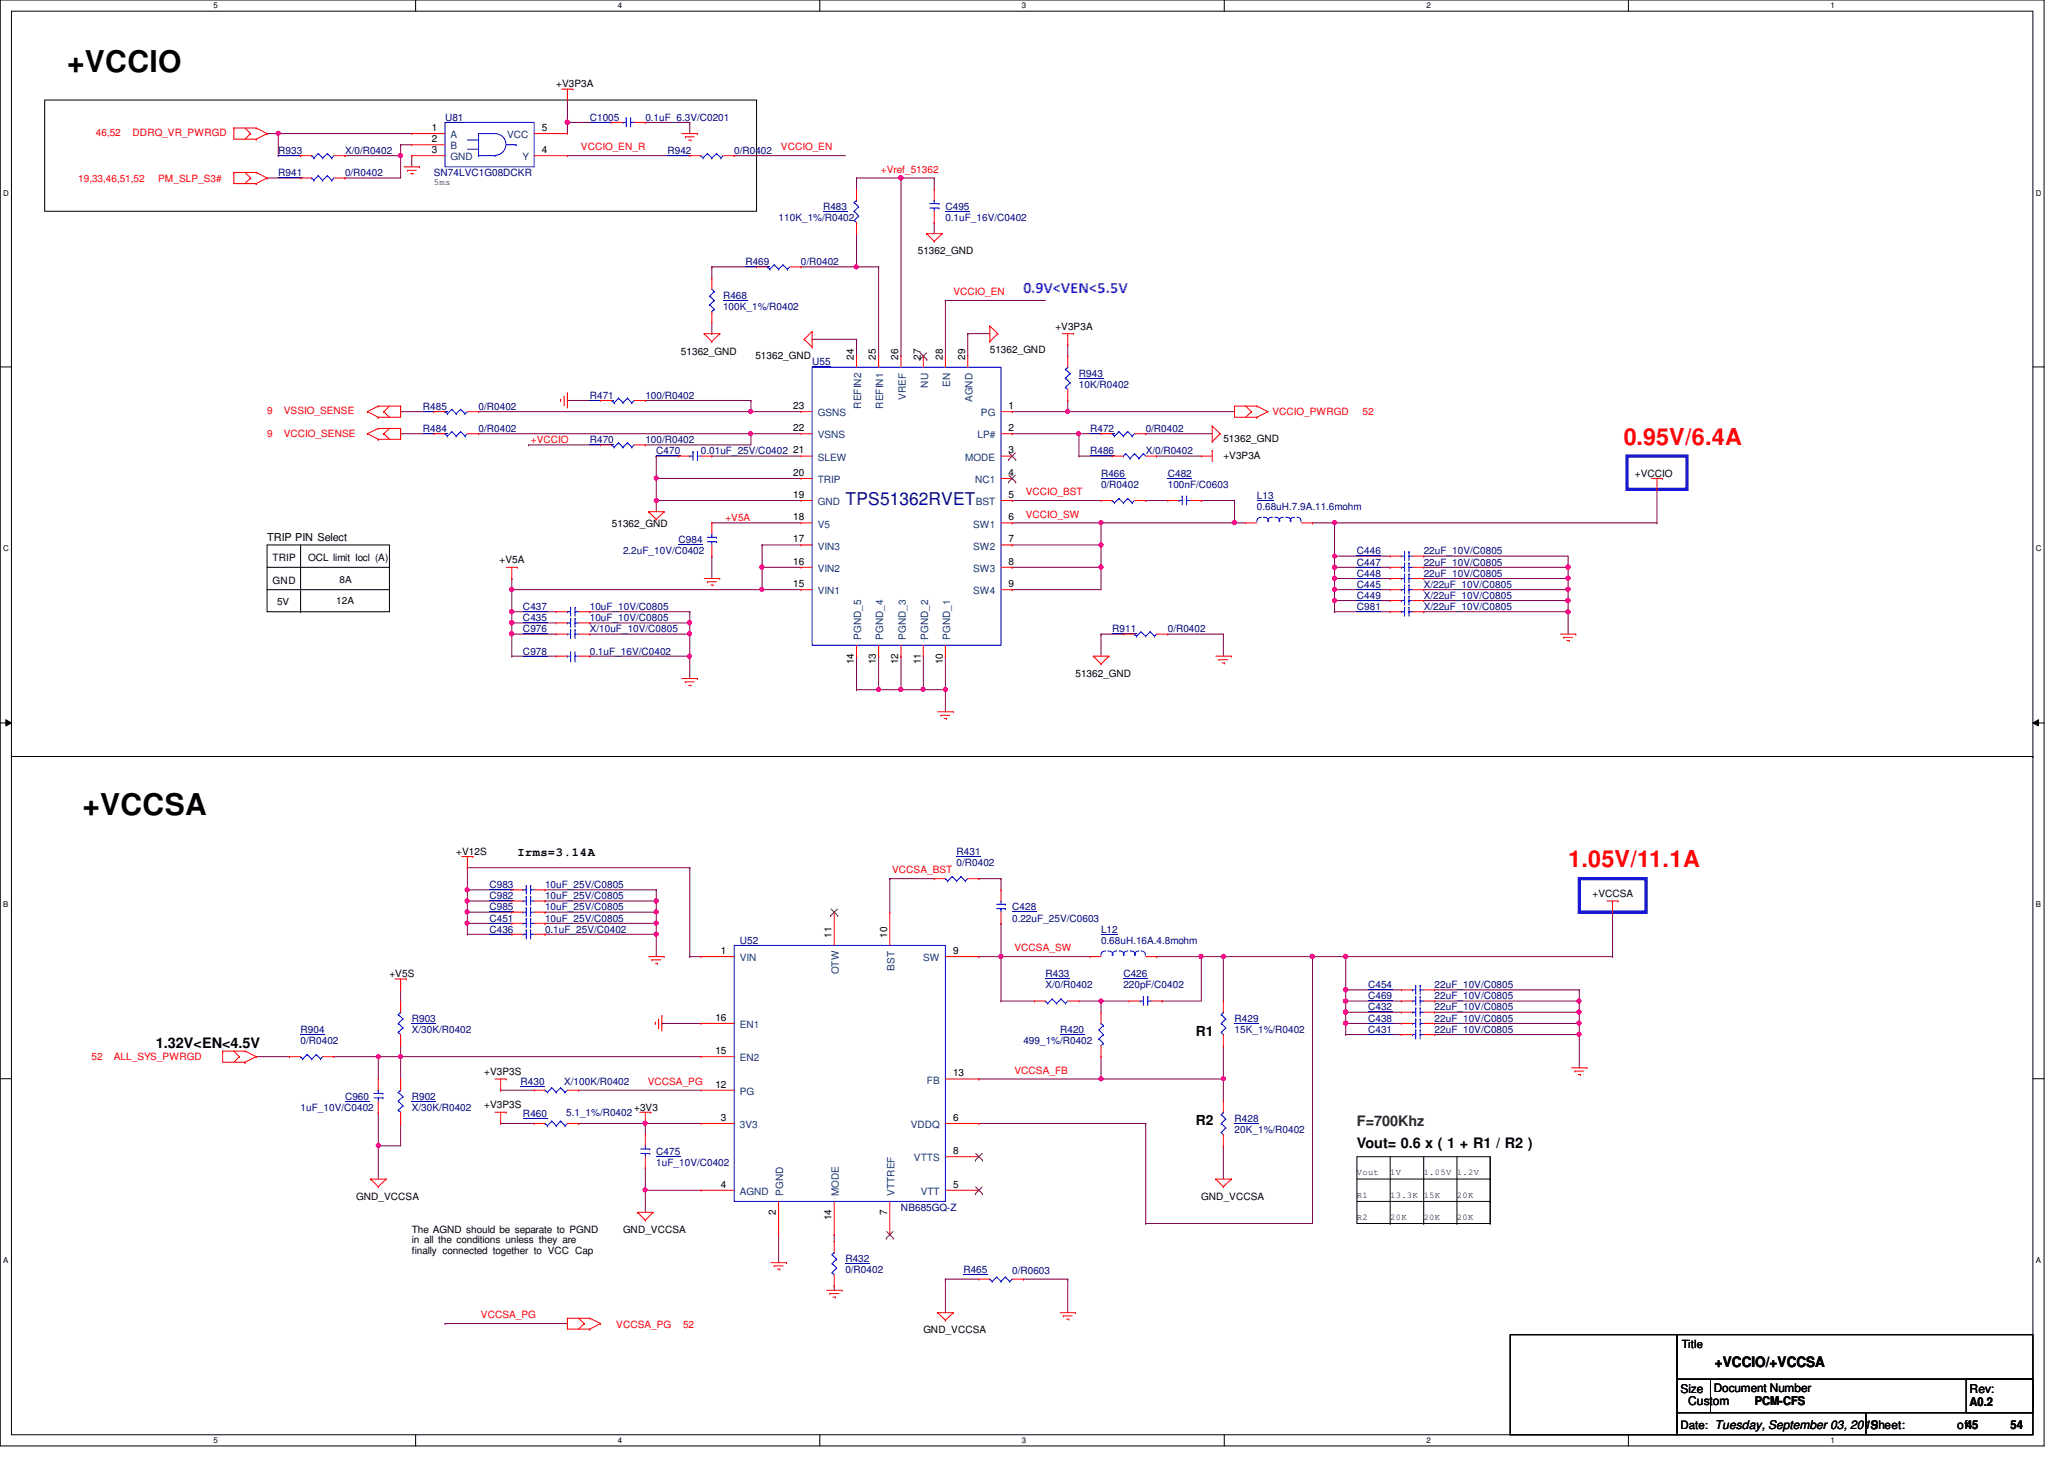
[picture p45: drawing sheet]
<svg xmlns="http://www.w3.org/2000/svg" width="297mm" height="210mm" viewBox="0 0 297 210" stroke-linecap="round" stroke-linejoin="round" font-family="sans-serif">
<defs><g id="words">
<g font-size="4.3">
<text x="9.6" y="10.4">+VCCIO</text>
<text x="11.9" y="117.3">+VCCSA</text>
</g>
<g font-size="3.3" fill="#f00">
<text x="233.7" y="64">0.95V/6.4A</text>
<text x="225.7" y="124.8">1.05V/11.1A</text>
</g>
<text font-size="2.5" fill="#000080" x="121.7" y="72.7">TPS51362RVET</text>
<text font-size="2.3" fill="#8000ff" x="147.3" y="42.2">0.9V&lt;VEN&lt;5.5V</text>
<g font-size="2.1">
<text x="22.4" y="150.7">1.32V&lt;EN&lt;4.5V</text>
<text x="195.3" y="165.1">Vout= 0.6 x ( 1 + R1 / R2 )</text>
<text x="246.8" y="196.6">+VCCIO/+VCCSA</text>
</g>
<text font-size="2.1" fill="#008000" x="195.3" y="161.9">F=700Khz</text>
<g font-size="2">
<text x="172.1" y="149.1">R1</text>
<text x="172.1" y="161.9">R2</text>
</g>
<g font-size="1.7">
<text x="74.5" y="123.1">Irms=3.14A</text>
<text x="241.8" y="200.4">Size</text>
<text x="242.9" y="202.1">Custom</text>
<text x="246.6" y="200.3">Document Number</text>
<text x="252.6" y="202.1">PCM-CFS</text>
<text x="283.5" y="200.4">Rev:</text>
<text x="283.5" y="202.3">A0.2</text>
<text x="241.8" y="205.5">Date: Tuesday, September 03, 2019</text>
<text x="269.2" y="205.6">Sheet:</text>
<text x="281.7" y="205.7">of45</text>
<text x="289.3" y="205.7">54</text>
</g>
<g font-size="1.6">
<text x="38.4" y="77.8">TRIP PIN Select</text>
<text x="242" y="194">Title</text>
</g>
<g font-size="1.4" fill="#000080">
<text x="64" y="17.4">U81</text>
<text x="84.9" y="17.4">C1005</text>
<text x="92.9" y="17.4">0.1uF_6.3V/C0201</text>
<text x="40" y="22.2">R933</text>
<text x="49.7" y="22.2">X/0/R0402</text>
<text x="96.1" y="22.2">R942</text>
<text x="105.7" y="22.2">0/R0402</text>
<text x="40" y="25.4">R941</text>
<text x="49.7" y="25.4">0/R0402</text>
<text x="62.4" y="25.4">SN74LVC1G08DCKR</text>
<text x="112.1" y="31.7">110K_1%/R0402</text>
<text x="118.4" y="30.2">R483</text>
<text x="136.1" y="30.2">C495</text>
<text x="136.1" y="31.7">0.1uF_16V/C0402</text>
<text x="107.3" y="38.2">R469</text>
<text x="115.3" y="38.2">0/R0402</text>
<text x="104.1" y="43">R468</text>
<text x="104.1" y="44.6">100K_1%/R0402</text>
<text x="116.9" y="52.6">U55</text>
<text x="60.9" y="59">R485</text>
<text x="68.9" y="59">0/R0402</text>
<text x="84.9" y="57.4">R471</text>
<text x="92.9" y="57.4">100/R0402</text>
<text x="155.3" y="54.2">R943</text>
<text x="155.3" y="55.8">10K/R0402</text>
<text x="60.9" y="62.2">R484</text>
<text x="68.9" y="62.2">0/R0402</text>
<text x="84.9" y="63.8">R470</text>
<text x="92.9" y="63.8">100/R0402</text>
<text x="94.4" y="65.4">C470</text>
<text x="100.9" y="65.4">0.01uF_25V/C0402</text>
<text x="156.9" y="62.2">R472</text>
<text x="156.9" y="65.4">R486</text>
<text x="164.9" y="62.2">0/R0402</text>
<text x="164.9" y="65.4">X/0/R0402</text>
<text x="158.5" y="68.6">R466</text>
<text x="158.5" y="70.2">0/R0402</text>
<text x="168.1" y="68.6">C482</text>
<text x="168.1" y="70.2">100nF/C0603</text>
<text x="180.9" y="71.8">L13</text>
<text x="180.9" y="73.4">0.68uH.7.9A.11.6mohm</text>
<text x="89.7" y="79.8">2.2uF_10V/C0402</text>
<text x="97.7" y="78.2">C984</text>
<text x="195.3" y="83">C448</text>
<text x="195.3" y="81.4">C447</text>
<text x="195.3" y="79.8">C446</text>
<text x="204.9" y="83">22uF_10V/C0805</text>
<text x="204.9" y="81.4">22uF_10V/C0805</text>
<text x="204.9" y="79.8">22uF_10V/C0805</text>
<text x="75.3" y="87.8">C437</text>
<text x="75.3" y="89.4">C435</text>
<text x="84.9" y="87.8">10uF_10V/C0805</text>
<text x="84.9" y="89.4">10uF_10V/C0805</text>
<text x="195.3" y="86.2">C449</text>
<text x="195.3" y="84.6">C445</text>
<text x="195.3" y="87.8">C981</text>
<text x="204.9" y="86.2">X/22uF_10V/C0805</text>
<text x="204.9" y="84.6">X/22uF_10V/C0805</text>
<text x="204.9" y="87.8">X/22uF_10V/C0805</text>
<text x="75.3" y="94.2">C978</text>
<text x="75.3" y="91">C976</text>
<text x="84.9" y="94.2">0.1uF_16V/C0402</text>
<text x="84.9" y="91">X/10uF_10V/C0805</text>
<text x="160.1" y="91">R911</text>
<text x="168.1" y="91">0/R0402</text>
<text x="137.7" y="123">R431</text>
<text x="137.7" y="124.6">0/R0402</text>
<text x="70.4" y="131">C985</text>
<text x="70.4" y="129.4">C982</text>
<text x="70.4" y="127.8">C983</text>
<text x="78.4" y="131">10uF_25V/C0805</text>
<text x="78.4" y="129.4">10uF_25V/C0805</text>
<text x="78.4" y="127.8">10uF_25V/C0805</text>
<text x="145.7" y="131">C428</text>
<text x="70.4" y="134.2">C436</text>
<text x="70.4" y="132.6">C451</text>
<text x="78.4" y="134.2">0.1uF_25V/C0402</text>
<text x="78.4" y="132.6">10uF_25V/C0805</text>
<text x="106.5" y="135.8">U52</text>
<text x="145.7" y="132.6">0.22uF_25V/C0603</text>
<text x="158.5" y="134.2">L12</text>
<text x="158.5" y="135.8">0.68uH.16A.4.8mohm</text>
<text x="150.4" y="140.6">R433</text>
<text x="150.4" y="142.2">X/0/R0402</text>
<text x="161.7" y="140.6">C426</text>
<text x="161.7" y="142.2">220pF/C0402</text>
<text x="196.9" y="143.8">C469</text>
<text x="196.9" y="142.2">C454</text>
<text x="206.5" y="143.8">22uF_10V/C0805</text>
<text x="206.5" y="142.2">22uF_10V/C0805</text>
<text x="43.3" y="148.6">R904</text>
<text x="59.3" y="147">R903</text>
<text x="59.3" y="148.6">X/30K/R0402</text>
<text x="152.6" y="148.6">R420</text>
<text x="177.7" y="147">R429</text>
<text x="177.7" y="148.6">15K_1%/R0402</text>
<text x="196.9" y="148.6">C431</text>
<text x="196.9" y="147">C438</text>
<text x="196.9" y="145.4">C432</text>
<text x="206.5" y="148.6">22uF_10V/C0805</text>
<text x="206.5" y="147">22uF_10V/C0805</text>
<text x="206.5" y="145.4">22uF_10V/C0805</text>
<text x="43.3" y="150.2">0/R0402</text>
<text x="147.3" y="150.2">499_1%/R0402</text>
<text x="43.3" y="159.8">1uF_10V/C0402</text>
<text x="49.7" y="158.2">C960</text>
<text x="59.3" y="158.2">R902</text>
<text x="59.3" y="159.8">X/30K/R0402</text>
<text x="74.9" y="156.1">R430</text>
<text x="75.3" y="160.7">R460</text>
<text x="81.2" y="156.1">X/100K/R0402</text>
<text x="81.5" y="160.6">5.1_1%/R0402</text>
<text x="177.7" y="161.4">R428</text>
<text x="94.4" y="166.2">C475</text>
<text x="94.4" y="167.8">1uF_10V/C0402</text>
<text x="177.7" y="163">20K_1%/R0402</text>
<text x="129.7" y="174.2">NB685GQ-Z</text>
<text x="121.7" y="181.5">R432</text>
<text x="121.7" y="183.1">0/R0402</text>
<text x="138.6" y="183.1">R465</text>
<text x="145.7" y="183.3">0/R0603</text>
</g>
<g font-size="1.4">
<text x="80" y="12.6">+V3P3A</text>
<text x="62.1" y="18.8">1</text>
<text x="62.1" y="20.4">2</text>
<text x="62.1" y="22">3</text>
<text x="78" y="18.8">5</text>
<text x="78" y="22">4</text>
<text x="132.1" y="36.6">51362_GND</text>
<text x="151.9" y="47.5">+V3P3A</text>
<text x="98" y="51.1">51362_GND</text>
<text x="108.7" y="51.6">51362_GND</text>
<text x="122.9" y="51.7" transform="rotate(-90 122.9 51.7)">24</text>
<text x="126.1" y="51.7" transform="rotate(-90 126.1 51.7)">25</text>
<text x="129.3" y="51.7" transform="rotate(-90 129.3 51.7)">26</text>
<text x="132.5" y="51.7" transform="rotate(-90 132.5 51.7)">27</text>
<text x="135.7" y="51.7" transform="rotate(-90 135.7 51.7)">28</text>
<text x="138.9" y="51.7" transform="rotate(-90 138.9 51.7)">29</text>
<text x="142.4" y="50.8">51362_GND</text>
<text x="114.2" y="58.8">23</text>
<text x="145.2" y="58.8">1</text>
<text x="114.2" y="65.2">21</text>
<text x="114.2" y="62">22</text>
<text x="145.2" y="62">2</text>
<text x="145.2" y="65.2">3</text>
<text x="176.1" y="63.6">51362_GND</text>
<text x="176.1" y="66">+V3P3A</text>
<text x="114.2" y="71.6">19</text>
<text x="114.2" y="68.5">20</text>
<text x="145.2" y="68.5">4</text>
<text x="145.2" y="71.6">5</text>
<text x="235.3" y="68.6">+VCCIO</text>
<text x="88.1" y="75.8">51362_GND</text>
<text x="114.2" y="74.8">18</text>
<text x="145.2" y="74.8">6</text>
<text x="39.2" y="80.7">TRIP</text>
<text x="44.4" y="80.7">OCL limit Iocl (A)</text>
<text x="48.8" y="83.9">8A</text>
<text x="71.9" y="81.1">+V5A</text>
<text x="114.2" y="81.2">16</text>
<text x="114.2" y="78">17</text>
<text x="145.2" y="81.2">8</text>
<text x="145.2" y="78">7</text>
<text x="39.2" y="84.1">GND</text>
<text x="39.9" y="87.1">5V</text>
<text x="48.4" y="87">12A</text>
<text x="114.2" y="84.5">15</text>
<text x="145.2" y="84.5">9</text>
<text x="122.9" y="95.5" transform="rotate(-90 122.9 95.5)">14</text>
<text x="126.1" y="95.5" transform="rotate(-90 126.1 95.5)">13</text>
<text x="129.3" y="95.5" transform="rotate(-90 129.3 95.5)">12</text>
<text x="132.5" y="95.5" transform="rotate(-90 132.5 95.5)">11</text>
<text x="135.7" y="95.5" transform="rotate(-90 135.7 95.5)">10</text>
<text x="154.8" y="97.4">51362_GND</text>
<text x="65.7" y="123">+V12S</text>
<text x="229.2" y="129.1">+VCCSA</text>
<text x="103.8" y="137.2">1</text>
<text x="119.7" y="134.9" transform="rotate(-90 119.7 134.9)">11</text>
<text x="127.7" y="134.9" transform="rotate(-90 127.7 134.9)">10</text>
<text x="137.2" y="137.2">9</text>
<text x="56" y="140.6">+V5S</text>
<text x="103" y="146.9">16</text>
<text x="69.7" y="154.6">+V3P3S</text>
<text x="103" y="151.6">15</text>
<text x="137.2" y="154.9">13</text>
<text x="69.7" y="159.5">+V3P3S</text>
<text x="91.3" y="159.8">+3V3</text>
<text x="103" y="156.5">12</text>
<text x="103.8" y="161.2">3</text>
<text x="137.2" y="161.2">6</text>
<text x="137.2" y="166">8</text>
<text x="51.3" y="172.6">GND_VCCSA</text>
<text x="103.8" y="170.9">4</text>
<text x="137.2" y="170.9">5</text>
<text x="172.9" y="172.6">GND_VCCSA</text>
<text x="59.3" y="177.4">The AGND should be separate to PGND</text>
<text x="59.3" y="178.9">in all the conditions unless they are</text>
<text x="89.7" y="177.4">GND_VCCSA</text>
<text x="111.7" y="174.8" transform="rotate(-90 111.7 174.8)">2</text>
<text x="119.7" y="175.6" transform="rotate(-90 119.7 175.6)">14</text>
<text x="127.7" y="174.8" transform="rotate(-90 127.7 174.8)">7</text>
<text x="59.3" y="180.3">finally connected together to VCC Cap</text>
<text x="132.9" y="191.8">GND_VCCSA</text>
</g>
<g font-size="1.4" fill="#f00">
<text x="13.8" y="19.6">46,52</text>
<text x="19.1" y="19.6">DDRQ_VR_PWRGD</text>
<text x="83.6" y="21.6">VCCIO_EN_R</text>
<text x="112.4" y="21.6">VCCIO_EN</text>
<text x="11.3" y="26.2">19,33,46,51,52</text>
<text x="22.8" y="26.2">PM_SLP_S3#</text>
<text x="126.8" y="24.8">+Vref_51362</text>
<text x="137.2" y="42.5">VCCIO_EN</text>
<text x="38.4" y="59.6">9</text>
<text x="40.8" y="59.6">VSSIO_SENSE</text>
<text x="183.1" y="59.8">VCCIO_PWRGD</text>
<text x="196.1" y="59.8">52</text>
<text x="38.4" y="62.8">9</text>
<text x="40.8" y="62.8">VCCIO_SENSE</text>
<text x="76.4" y="63.7">+VCCIO</text>
<text x="147.6" y="71.2">VCCIO_BST</text>
<text x="104.4" y="74.9">+V5A</text>
<text x="147.6" y="74.5">VCCIO_SW</text>
<text x="128.4" y="125.6">VCCSA_BST</text>
<text x="146" y="136.9">VCCSA_SW</text>
<text x="13.2" y="152.6">52</text>
<text x="16.4" y="152.6">ALL_SYS_PWRGD</text>
<text x="146" y="154.5">VCCSA_FB</text>
<text x="93.2" y="156.1">VCCSA_PG</text>
<text x="69.2" y="189.7">VCCSA_PG</text>
<text x="88.7" y="191">VCCSA_PG</text>
<text x="98.3" y="191">52</text>
</g>
<g font-size="1.4" fill="#004080">
<text x="64.9" y="19.9">A</text>
<text x="64.9" y="21.5">B</text>
<text x="64.9" y="23.1">GND</text>
<text x="73" y="19.9">VCC</text>
<text x="75.2" y="23.1">Y</text>
<text x="117.7" y="59.9">GSNS</text>
<text x="123.9" y="58.8" transform="rotate(-90 123.9 58.8)">REFIN2</text>
<text x="127.1" y="58.8" transform="rotate(-90 127.1 58.8)">REFIN1</text>
<text x="130.3" y="57.5" transform="rotate(-90 130.3 57.5)">VREF</text>
<text x="133.6" y="55.8" transform="rotate(-90 133.6 55.8)">NU</text>
<text x="136.7" y="55.7" transform="rotate(-90 136.7 55.7)">EN</text>
<text x="140" y="57.8" transform="rotate(-90 140 57.8)">AGND</text>
<text x="141.2" y="59.9">PG</text>
<text x="117.7" y="63.1">VSNS</text>
<text x="140.7" y="63.1">LP#</text>
<text x="117.7" y="69.5">TRIP</text>
<text x="117.7" y="66.3">SLEW</text>
<text x="138.9" y="66.3">MODE</text>
<text x="140.3" y="69.5">NC1</text>
<text x="117.7" y="75.9">V5</text>
<text x="117.7" y="72.7">GND</text>
<text x="140" y="75.9">SW1</text>
<text x="140.4" y="72.7">BST</text>
<text x="117.7" y="82.3">VIN2</text>
<text x="117.7" y="79.1">VIN3</text>
<text x="140" y="82.3">SW3</text>
<text x="140" y="79.1">SW2</text>
<text x="117.7" y="85.5">VIN1</text>
<text x="140" y="85.5">SW4</text>
<text x="123.9" y="92" transform="rotate(-90 123.9 92)">PGND_5</text>
<text x="127.1" y="92" transform="rotate(-90 127.1 92)">PGND_4</text>
<text x="130.3" y="92" transform="rotate(-90 130.3 92)">PGND_3</text>
<text x="133.6" y="92" transform="rotate(-90 133.6 92)">PGND_2</text>
<text x="136.7" y="92" transform="rotate(-90 136.7 92)">PGND_1</text>
<text x="106.5" y="138.3">VIN</text>
<text x="120.7" y="140.2" transform="rotate(-90 120.7 140.2)">OTW</text>
<text x="128.7" y="139.7" transform="rotate(-90 128.7 139.7)">BST</text>
<text x="132.8" y="138.3">SW</text>
<text x="106.5" y="147.9">EN1</text>
<text x="106.5" y="152.7">EN2</text>
<text x="133.4" y="155.9">FB</text>
<text x="106.5" y="157.5">PG</text>
<text x="106.5" y="162.3">3V3</text>
<text x="131.1" y="162.3">VDDQ</text>
<text x="131.5" y="167.1">VTTS</text>
<text x="106.5" y="171.9">AGND</text>
<text x="112.7" y="172" transform="rotate(-90 112.7 172)">PGND</text>
<text x="120.7" y="172" transform="rotate(-90 120.7 172)">MODE</text>
<text x="128.7" y="172" transform="rotate(-90 128.7 172)">VTTREF</text>
<text x="132.5" y="171.9">VTT</text>
</g>
<g font-size="1.3">
<text x="62.4" y="26.7">5ms</text>
<text x="195.3" y="169.1">Vout</text>
<text x="195.3" y="172.3">R1</text>
<text x="200.1" y="169.1">1V</text>
<text x="200.1" y="172.3">13.3K</text>
<text x="204.9" y="169.1">1.05V 1.2V</text>
<text x="204.9" y="172.3">15K</text>
<text x="209.7" y="172.3">20K</text>
<text x="195.3" y="175.5">R2</text>
<text x="200.1" y="175.5">20K</text>
<text x="204.9" y="175.5">20K</text>
<text x="209.7" y="175.5">20K</text>
</g>
<g font-size="1.1">
<text x="30.7" y="1.1">5</text>
<text x="88.9" y="1.1">4</text>
<text x="147.1" y="1.1">3</text>
<text x="205.3" y="1.1">2</text>
<text x="263.4" y="1.1">1</text>
<text x=".5" y="28.2">D</text>
<text x="293" y="28.2">D</text>
<text x=".5" y="79.3">C</text>
<text x="293" y="79.3">C</text>
<text x=".5" y="130.6">B</text>
<text x="293" y="130.6">B</text>
<text x=".5" y="181.7">A</text>
<text x="293" y="181.7">A</text>
<text x="30.7" y="207.6">5</text>
<text x="88.9" y="207.6">4</text>
<text x="147.1" y="207.6">3</text>
<text x="205.3" y="207.6">2</text>
<text x="263.4" y="207.6">1</text>
</g>
</g></defs>
<path d="M0 0h294.2v208h-294.2zM1.6 1.6h291v204.8h-291z" fill="none" stroke="#000" stroke-width=".14"/>
<g fill="#fff">
<path d="M30.7 .2h.6v1.2h-.6z"/>
<path d="M30.7 206.6h.6v1.2h-.6z"/>
</g>
<path d="M59.8 0v1.6M59.8 206.4v1.6" fill="none" stroke="#000" stroke-width=".14"/>
<g fill="#fff">
<path d="M88.9 .2h.6v1.2h-.6z"/>
<path d="M88.9 206.6h.6v1.2h-.6z"/>
</g>
<path d="M118 0v1.6M118 206.4v1.6" fill="none" stroke="#000" stroke-width=".14"/>
<g fill="#fff">
<path d="M147.1 .2h.6v1.2h-.6z"/>
<path d="M147.1 206.6h.6v1.2h-.6z"/>
</g>
<path d="M176.2 0v1.6M176.2 206.4v1.6" fill="none" stroke="#000" stroke-width=".14"/>
<g fill="#fff">
<path d="M205.3 .2h.6v1.2h-.6z"/>
<path d="M205.3 206.6h.6v1.2h-.6z"/>
</g>
<path d="M234.4 0v1.6M234.4 206.4v1.6" fill="none" stroke="#000" stroke-width=".14"/>
<g fill="#fff">
<path d="M263.4 .2h.6v1.2h-.6z"/>
<path d="M263.4 206.6h.6v1.2h-.6z"/>
<path d="M.5 27.2h.7v1.2h-.7z"/>
<path d="M293 27.2h.7v1.2h-.7z"/>
<path d="M.5 78.4h.7v1.1h-.7z"/>
<path d="M293 78.4h.7v1.1h-.7z"/>
</g>
<path d="M0 52.8h1.6M292.6 52.8h1.6" fill="none" stroke="#000" stroke-width=".14"/>
<g fill="#fff">
<path d="M.5 129.6h.7v1.2h-.7z"/>
<path d="M293 129.6h.7v1.2h-.7z"/>
</g>
<path d="M0 104h1.6M.8 103.5l.8 .5-.8 .4zM292.6 104l.8-.5v.9zM292.6 104h1.6" fill="none" stroke="#000" stroke-width=".14"/>
<path d="M.8 103.5l.8 .5-.8 .4zM292.6 104l.8-.5v.9z" fill="#000"/>
<g fill="#fff">
<path d="M.5 180.8h.7v1.1h-.7z"/>
<path d="M293 180.8h.7v1.1h-.7z"/>
</g>
<g fill="none" stroke="#000" stroke-width=".14">
<path d="M6.4 14.4h102.5v16h-102.5zM38.4 78.4h17.6v9.6h-17.6zM43.3 78.4v9.6M38.4 81.6h17.6M38.4 84.8h17.6M43.3 88h.1M56 81.6h.1M56 84.8h.1M1.6 108.8h291M292.6 108.8h.1M0 155.2h1.6M292.6 155.2h1.6"/>
<path d="M195.3 166.4h19.2v9.6h-19.2zM195.3 169.6h19.2M195.3 172.8h19.2M200.1 176h.1M200.1 166.4v9.6M204.9 176h.1M204.9 166.4v9.6M209.7 176h.1M209.7 166.4v9.6M214.5 169.6h.1M214.5 172.8h.1M214.5 176h.1"/>
<path d="M214.5 166.4v9.6"/>
</g>
<path d="M234.1 65.6h8.7v4.8h-8.7zM227.3 126.4h9.6v4.8h-9.6z" fill="none" stroke="#00f" stroke-width=".47"/>
<g fill="none" stroke="#800040" stroke-width=".14">
<path d="M38.4 19.2h.1M38.4 19.2h1.6M81.7 17.6h.1M81.7 14.4h.1M81.7 17.6h6.3M81.7 14.4v4.8M92.9 17.6h.1M92.9 17.6h6.4M99.3 17.6h.1M99.3 17.6v1.6M49.7 25.6h.1M49.7 25.6h8"/>
<path d="M59.3 22.4h.1M59.3 22.4v1.6M81.7 22.4h.1M81.7 22.4h17.6M105.7 22.4h.1M105.7 22.4h16"/>
</g>
<circle cx="81.6" cy="17.6" r=".32" fill="#f0f"/>
<circle cx="81.6" cy="17.6" r=".32" fill="none" stroke="#f0f" stroke-width=".14"/>
<path d="M102.4 38.4h.1M102.4 38.4h6.5M115.3 38.4h.1M115.3 38.4h8M81.7 57.6h.1M81.7 57.6h4.7M92.9 57.6h.1M92.9 57.6h15.2M145.7 59.2h.1M145.7 59.2h8M164.9 62.4h.1M164.9 62.4h9.6" fill="none" stroke="#800040" stroke-width=".14"/>
<circle cx="153.7" cy="59.2" r=".31" fill="#f0f"/>
<circle cx="153.7" cy="59.2" r=".31" fill="none" stroke="#f0f" stroke-width=".14"/>
<path d="M158.5 75.2h.1M158.5 75.2h19.2M99.3 88h.1M99.3 88v1.6" fill="none" stroke="#800040" stroke-width=".14"/>
<circle cx="177.7" cy="75.2" r=".31" fill="#f0f"/>
<circle cx="177.7" cy="75.2" r=".31" fill="none" stroke="#f0f" stroke-width=".14"/>
<g fill="none" stroke="#800040" stroke-width=".14">
<path d="M129.7 25.6h.1M129.7 25.6v25.6M108.1 59.2h.1M108.1 57.6h.1M108.1 59.2h7.2M108.1 57.6v1.6M116.9 48.8h.1M116.9 48.8h6.4M123.3 48.8h.1M123.3 48.8v2.4M153.7 49.6h.1M153.7 49.6v1.6"/>
<path d="M155.3 62.4h.1M155.3 62.4h3.2M188.9 75.2h.1M188.9 75.2h3.2M109.7 84.8h.1M109.7 84.8h5.6"/>
</g>
<circle cx="129.6" cy="25.6" r=".32" fill="#f0f"/>
<circle cx="129.6" cy="25.6" r=".32" fill="none" stroke="#f0f" stroke-width=".14"/>
<path d="M73.7 84.8h.1M73.7 84.8h36" fill="none" stroke="#800040" stroke-width=".14"/>
<circle cx="109.6" cy="84.8" r=".3" fill="#f0f"/>
<circle cx="109.6" cy="84.8" r=".3" fill="none" stroke="#f0f" stroke-width=".14"/>
<circle cx="73.6" cy="84.8" r=".31" fill="#f0f"/>
<circle cx="73.6" cy="84.8" r=".31" fill="none" stroke="#f0f" stroke-width=".14"/>
<g fill="none" stroke="#800040" stroke-width=".14">
<path d="M76.1 64h.1M76.1 64h10.3M92.9 64h.1M92.9 64h15.2M109.7 78.4h.1M109.7 78.4v6.4M109.7 78.4h5.6M109.7 81.6h.1M109.7 81.6h5.6M123.3 99.2h.1M123.3 94.4h.1M123.3 99.2h3.1"/>
<path d="M123.3 94.4v4.8"/>
</g>
<circle cx="109.6" cy="81.6" r=".31" fill="#f0f"/>
<circle cx="109.6" cy="81.6" r=".31" fill="none" stroke="#f0f" stroke-width=".14"/>
<path d="M108.1 62.4h.1M108.1 62.4h7.2M108.1 62.4v1.6M126.4 99.2h.1M126.4 94.4h.1M126.4 99.2h3.3M126.4 94.4v4.8" fill="none" stroke="#800040" stroke-width=".14"/>
<circle cx="126.4" cy="99.2" r=".3" fill="#f0f"/>
<circle cx="126.4" cy="99.2" r=".3" fill="none" stroke="#f0f" stroke-width=".14"/>
<path d="M123.3 25.6h.1M123.3 25.6h6.4M132.9 99.2h.1M132.9 99.2h3.2" fill="none" stroke="#800040" stroke-width=".14"/>
<circle cx="136.1" cy="99.2" r=".3" fill="#f0f"/>
<circle cx="136.1" cy="99.2" r=".3" fill="none" stroke="#f0f" stroke-width=".14"/>
<g fill="none" stroke="#800040" stroke-width=".14">
<path d="M126.4 38.4h.1M126.4 38.4v12.8M68.9 62.4h.1M68.9 62.4h39.2M102.4 75.2h.1M102.4 75.2h12.9M145.7 72h.1M145.7 72h12.8M164.9 72h.1M164.9 72h3.2M172.9 72h.1M172.9 72h4.8"/>
<path d="M102.4 80h.1M102.4 80v3.2M129.7 94.4h.1M129.7 94.4v4.8M136.1 94.4h.1M136.1 94.4v4.8"/>
</g>
<circle cx="108" cy="62.4" r=".3" fill="#f0f"/>
<circle cx="108" cy="62.4" r=".3" fill="none" stroke="#f0f" stroke-width=".14"/>
<path d="M145.7 75.2h.1M145.7 75.2h12.8" fill="none" stroke="#800040" stroke-width=".14"/>
<circle cx="158.5" cy="75.2" r=".3" fill="#f0f"/>
<circle cx="158.5" cy="75.2" r=".3" fill="none" stroke="#f0f" stroke-width=".14"/>
<path d="M123.3 33.6h.1M123.3 33.6v4.8" fill="none" stroke="#800040" stroke-width=".14"/>
<circle cx="123.2" cy="38.4" r=".3" fill="#f0f"/>
<circle cx="123.2" cy="38.4" r=".3" fill="none" stroke="#f0f" stroke-width=".14"/>
<path d="M123.3 38.4h.1M123.3 38.4h3.1M68.9 59.2h.1M68.9 59.2h39.2" fill="none" stroke="#800040" stroke-width=".14"/>
<circle cx="108" cy="59.2" r=".3" fill="#f0f"/>
<circle cx="108" cy="59.2" r=".3" fill="none" stroke="#f0f" stroke-width=".14"/>
<path d="M94.4 72h.1M94.4 72v1.6M94.4 72h20.9" fill="none" stroke="#800040" stroke-width=".14"/>
<circle cx="94.4" cy="72" r=".3" fill="#f0f"/>
<circle cx="94.4" cy="72" r=".3" fill="none" stroke="#f0f" stroke-width=".14"/>
<g fill="none" stroke="#800040" stroke-width=".14">
<path d="M102.4 38.4h.1M102.4 38.4v1.6M57.7 59.2h.1M57.7 59.2h4.7M94.4 68.8h.1M94.4 68.8v3.2M94.4 68.8h20.9M177.7 75.2h.1M177.7 72h.1M177.7 75.2h1.6M177.7 72v3.2M145.7 84.8h.1"/>
<path d="M158.5 81.6h.1M158.5 81.6v3.2h-12.8"/>
</g>
<circle cx="94.4" cy="68.8" r=".3" fill="#f0f"/>
<circle cx="94.4" cy="68.8" r=".3" fill="none" stroke="#f0f" stroke-width=".14"/>
<path d="M158.5 78.4h.1M158.5 78.4v3.2h-12.8M145.7 81.6h.1" fill="none" stroke="#800040" stroke-width=".14"/>
<circle cx="158.4" cy="81.6" r=".31" fill="#f0f"/>
<circle cx="158.4" cy="81.6" r=".31" fill="none" stroke="#f0f" stroke-width=".14"/>
<path d="M57.7 62.4h.1M57.7 62.4h4.7M145.7 78.4h.1M158.5 75.2h.1M158.5 75.2v3.2h-12.8M238.5 70.4h.1M238.5 70.4v4.8" fill="none" stroke="#800040" stroke-width=".14"/>
<circle cx="158.5" cy="78.4" r=".3" fill="#f0f"/>
<circle cx="158.5" cy="78.4" r=".3" fill="none" stroke="#f0f" stroke-width=".14"/>
<g fill="none" stroke="#800040" stroke-width=".14">
<path d="M136.1 43.2h.1M136.1 43.2v8M136.1 43.2h14.3M94.4 65.6h.1M94.4 65.6h3.3M94.4 65.6v3.2M102.4 65.6h.1M102.4 65.6h12.9M192.1 75.2h46.4M238.5 75.2h.1M136.1 99.2h.1M136.1 99.2v3.2"/>
<path d="M158.5 91.2h.1M158.5 91.2h3.2M158.5 91.2v3.2M168.1 91.2h.1M168.1 91.2h8M176.1 91.2h.1M176.1 91.2v3.2"/>
</g>
<circle cx="192.1" cy="75.2" r=".3" fill="#f0f"/>
<circle cx="192.1" cy="75.2" r=".3" fill="none" stroke="#f0f" stroke-width=".14"/>
<path d="M139.3 48h.1M139.3 48v3.2M139.3 48h3.1M129.7 99.2h.1M129.7 99.2h3.2" fill="none" stroke="#800040" stroke-width=".14"/>
<circle cx="132.8" cy="99.2" r=".3" fill="#f0f"/>
<circle cx="132.8" cy="99.2" r=".3" fill="none" stroke="#f0f" stroke-width=".14"/>
<circle cx="129.6" cy="99.2" r=".31" fill="#f0f"/>
<circle cx="129.6" cy="99.2" r=".31" fill="none" stroke="#f0f" stroke-width=".14"/>
<path d="M153.7 59.2h.1M153.7 57.6h.1M153.7 59.2h24M153.7 57.6v1.6M145.7 62.4h.1M145.7 62.4h9.6M166.5 65.6h.1M166.5 65.6h6.4M132.9 94.4h.1M132.9 94.4v4.8" fill="none" stroke="#800040" stroke-width=".14"/>
<circle cx="155.2" cy="62.4" r=".3" fill="#f0f"/>
<circle cx="155.2" cy="62.4" r=".3" fill="none" stroke="#f0f" stroke-width=".14"/>
<g fill="none" stroke="#800040" stroke-width=".14">
<path d="M123.3 25.6h.1M123.3 25.6v1.6M129.7 25.6h.1M129.7 25.6h4.7M134.4 25.6h.1M134.4 32h.1M134.4 25.6v1.6M134.4 32v1.6M155.3 62.4h.1M155.3 65.6h.1M155.3 62.4v3.2M155.3 65.6h4.8"/>
<path d="M67.3 124.8h.1M67.3 124.8h32M99.3 137.6h.1M99.3 124.8h.1M99.3 137.6h1.6M99.3 124.8v12.8M144.1 126.4h.1M144.1 126.4v1.6M188.9 137.6h.1M188.9 137.6h4.8M36.9 152h.1M36.9 152h4.8"/>
<path d="M57.7 150.4h.1M57.7 150.4v1.6M83.3 156.8h.1M83.3 156.8h17.6M95.2 147.2h.1M95.2 147.2h5.7M72 161.6h.1M72 161.6h4.9M92.9 161.6h.1M92.9 161.6h8M112.1 177.6h.1M112.1 177.6v4.1"/>
<path d="M120.1 177.6h.1M120.1 177.6v1M120.1 185h.1M120.1 185v.6"/>
</g>
<circle cx="92.8" cy="161.6" r=".31" fill="#f0f"/>
<circle cx="92.8" cy="161.6" r=".31" fill="none" stroke="#f0f" stroke-width=".14"/>
<path d="M72 156.8h.1M72 156.8h4.9M83.3 161.6h.1M83.3 161.6h9.6M92.9 171.2h.1M92.9 168h.1M92.9 168v6.4M92.9 171.2h8" fill="none" stroke="#800040" stroke-width=".14"/>
<circle cx="92.8" cy="171.2" r=".3" fill="#f0f"/>
<circle cx="92.8" cy="171.2" r=".3" fill="none" stroke="#f0f" stroke-width=".14"/>
<path d="M48 152h.1M48 152h9.7M54.4 152h.1M54.4 152v3.2M57.7 152h.1M57.7 152v3.2M54.4 160h.1M54.4 164.8h.1M54.4 160v9.6" fill="none" stroke="#800040" stroke-width=".14"/>
<circle cx="54.4" cy="152" r=".3" fill="#f0f"/>
<circle cx="54.4" cy="152" r=".3" fill="none" stroke="#f0f" stroke-width=".14"/>
<path d="M54.4 164.8h.1M54.4 164.8h3.3" fill="none" stroke="#800040" stroke-width=".14"/>
<circle cx="54.4" cy="164.8" r=".3" fill="#f0f"/>
<circle cx="54.4" cy="164.8" r=".3" fill="none" stroke="#f0f" stroke-width=".14"/>
<g fill="none" stroke="#800040" stroke-width=".14">
<path d="M67.3 124.8h.1M67.3 124.8v3.2M94.4 134.4h.1M94.4 134.4v3.2M57.7 161.6h.1M57.7 161.6v3.2M136.1 184h.1M136.1 184h4.8M136.1 184v4.8M147.3 184h.1M147.3 184h6.4M153.7 184h.1"/>
<path d="M153.7 184v4.8"/>
</g>
<circle cx="67.2" cy="128" r=".3" fill="#f0f"/>
<circle cx="67.2" cy="128" r=".3" fill="none" stroke="#f0f" stroke-width=".14"/>
<path d="M188.9 137.6h.1M188.9 137.6v38.4M176.1 150.4h.1M176.1 150.4v4.8M140.9 161.6h.1M140.9 161.6h24M164.9 161.6h.1M164.9 161.6v14.4" fill="none" stroke="#800040" stroke-width=".14"/>
<circle cx="188.8" cy="137.6" r=".31" fill="#f0f"/>
<circle cx="188.8" cy="137.6" r=".31" fill="none" stroke="#f0f" stroke-width=".14"/>
<g fill="none" stroke="#800040" stroke-width=".14">
<path d="M128.1 126.4h.1M128.1 126.4v4.8M128.1 126.4h6.3M140.9 126.4h.1M140.9 137.6h.1M140.9 126.4h3.2M140.9 137.6h3.2M144.1 132.8h.1M144.1 137.6h.1M144.1 132.8v11.2M172.9 137.6h.1M172.9 137.6v6.4h-5.6"/>
<path d="M176.1 137.6h.1M176.1 137.6v6.4M144.1 144h.1M144.1 144h4.8M167.3 144h.1M176.1 155.2h.1M176.1 155.2v3.2M164.9 176h.1M164.9 176h24"/>
</g>
<circle cx="176.1" cy="155.2" r=".3" fill="#f0f"/>
<circle cx="176.1" cy="155.2" r=".3" fill="none" stroke="#f0f" stroke-width=".14"/>
<path d="M140.9 155.2h.1M140.9 155.2h17.6M176.1 164.8h.1M176.1 164.8v4.8" fill="none" stroke="#800040" stroke-width=".14"/>
<circle cx="158.5" cy="155.2" r=".3" fill="#f0f"/>
<circle cx="158.5" cy="155.2" r=".3" fill="none" stroke="#f0f" stroke-width=".14"/>
<path d="M193.7 137.6h38.4M232.1 137.6h.1M155.3 144h3.2M158.5 152h.1M158.5 155.2h.1M158.5 144h.1M158.5 152v3.2M158.5 155.2h17.6" fill="none" stroke="#800040" stroke-width=".14"/>
<circle cx="193.6" cy="137.6" r=".32" fill="#f0f"/>
<circle cx="193.6" cy="137.6" r=".32" fill="none" stroke="#f0f" stroke-width=".14"/>
<path d="M144.1 137.6h.1M144.1 137.6h12.8" fill="none" stroke="#800040" stroke-width=".14"/>
<circle cx="144" cy="137.6" r=".31" fill="#f0f"/>
<circle cx="144" cy="137.6" r=".31" fill="none" stroke="#f0f" stroke-width=".14"/>
<path d="M176.1 137.6h.1M176.1 137.6h12.8" fill="none" stroke="#800040" stroke-width=".14"/>
<circle cx="176.1" cy="137.6" r=".31" fill="#f0f"/>
<circle cx="176.1" cy="137.6" r=".31" fill="none" stroke="#f0f" stroke-width=".14"/>
<path d="M166.5 137.6h.1M166.5 137.6h6.4" fill="none" stroke="#800040" stroke-width=".14"/>
<circle cx="172.8" cy="137.6" r=".31" fill="#f0f"/>
<circle cx="172.8" cy="137.6" r=".31" fill="none" stroke="#f0f" stroke-width=".14"/>
<path d="M192.1 75.2v4.8M192.1 86.4h.1M192.1 80h.1M192.1 86.4h8M172.9 137.6h.1M172.9 137.6h3.2M232.1 131.2h.1M232.1 131.2v6.4" fill="none" stroke="#800040" stroke-width=".14"/>
<circle cx="192.1" cy="80" r=".3" fill="#f0f"/>
<circle cx="192.1" cy="80" r=".3" fill="none" stroke="#f0f" stroke-width=".14"/>
<path d="M204.9 86.4h.1M204.9 86.4h20.8" fill="none" stroke="#800040" stroke-width=".14"/>
<circle cx="225.7" cy="86.4" r=".31" fill="#f0f"/>
<circle cx="225.7" cy="86.4" r=".31" fill="none" stroke="#f0f" stroke-width=".14"/>
<path d="M192.1 83.2h.1M200.1 81.6h.1M200.1 81.6h-8v1.6M225.7 83.2h.1M225.7 84.8h.1M225.7 81.6v1.6M225.7 84.8v1.6" fill="none" stroke="#800040" stroke-width=".14"/>
<circle cx="192.1" cy="81.6" r=".31" fill="#f0f"/>
<circle cx="192.1" cy="81.6" r=".31" fill="none" stroke="#f0f" stroke-width=".14"/>
<path d="M192.1 81.6h.1M192.1 88h.1M192.1 80h.1M192.1 84.8h.1M192.1 83.2h8M192.1 80v1.6M192.1 88h8M192.1 80h8M192.1 84.8h8M200.1 83.2h.1M204.9 81.6h20.8M225.7 81.6h.1" fill="none" stroke="#800040" stroke-width=".14"/>
<circle cx="225.7" cy="81.6" r=".32" fill="#f0f"/>
<circle cx="225.7" cy="81.6" r=".32" fill="none" stroke="#f0f" stroke-width=".14"/>
<path d="M204.9 83.2h.1M204.9 83.2h20.8" fill="none" stroke="#800040" stroke-width=".14"/>
<circle cx="225.7" cy="83.2" r=".31" fill="#f0f"/>
<circle cx="225.7" cy="83.2" r=".31" fill="none" stroke="#f0f" stroke-width=".14"/>
<path d="M204.9 88h.1M204.9 88h20.8" fill="none" stroke="#800040" stroke-width=".14"/>
<circle cx="225.7" cy="88" r=".31" fill="#f0f"/>
<circle cx="225.7" cy="88" r=".31" fill="none" stroke="#f0f" stroke-width=".14"/>
<path d="M204.9 80h.1M204.9 84.8h.1M204.9 80h20.8v1.6M204.9 84.8h20.8M225.7 81.6h.1" fill="none" stroke="#800040" stroke-width=".14"/>
<circle cx="225.7" cy="84.8" r=".31" fill="#f0f"/>
<circle cx="225.7" cy="84.8" r=".31" fill="none" stroke="#f0f" stroke-width=".14"/>
<path d="M193.7 142.4h.1M193.7 142.4h8" fill="none" stroke="#800040" stroke-width=".14"/>
<circle cx="193.7" cy="142.4" r=".31" fill="#f0f"/>
<circle cx="193.7" cy="142.4" r=".31" fill="none" stroke="#f0f" stroke-width=".14"/>
<path d="M193.7 137.6h.1M193.7 137.6v8M193.7 142.4h.1M193.7 144h.1M193.7 144h8M206.5 142.4h.1M206.5 142.4h20.8M227.3 142.4h.1M227.3 148.8h.1M227.3 142.4v1.6M227.3 148.8v4.8" fill="none" stroke="#800040" stroke-width=".14"/>
<circle cx="193.6" cy="145.6" r=".32" fill="#f0f"/>
<circle cx="193.6" cy="145.6" r=".32" fill="none" stroke="#f0f" stroke-width=".14"/>
<circle cx="193.7" cy="144" r=".31" fill="#f0f"/>
<circle cx="193.7" cy="144" r=".31" fill="none" stroke="#f0f" stroke-width=".14"/>
<path d="M193.7 145.6h.1M193.7 147.2h.1M193.7 145.6h8M193.7 145.6v3.2M193.7 147.2h8" fill="none" stroke="#800040" stroke-width=".14"/>
<circle cx="193.7" cy="147.2" r=".31" fill="#f0f"/>
<circle cx="193.7" cy="147.2" r=".31" fill="none" stroke="#f0f" stroke-width=".14"/>
<path d="M193.7 148.8h.1M193.7 148.8h8M206.5 144h.1M206.5 144h20.8" fill="none" stroke="#800040" stroke-width=".14"/>
<circle cx="227.2" cy="144" r=".3" fill="#f0f"/>
<circle cx="227.2" cy="144" r=".3" fill="none" stroke="#f0f" stroke-width=".14"/>
<path d="M206.5 145.6h.1M227.3 144h.1M227.3 144v1.6h-20.8" fill="none" stroke="#800040" stroke-width=".14"/>
<circle cx="227.2" cy="145.6" r=".31" fill="#f0f"/>
<circle cx="227.2" cy="145.6" r=".31" fill="none" stroke="#f0f" stroke-width=".14"/>
<path d="M206.5 147.2h.1M206.5 147.2h20.8" fill="none" stroke="#800040" stroke-width=".14"/>
<circle cx="227.2" cy="147.2" r=".3" fill="#f0f"/>
<circle cx="227.2" cy="147.2" r=".3" fill="none" stroke="#f0f" stroke-width=".14"/>
<path d="M206.5 148.8h.1M227.3 145.6h.1M227.3 147.2h.1M227.3 145.6v3.2h-20.8" fill="none" stroke="#800040" stroke-width=".14"/>
<circle cx="227.2" cy="148.8" r=".3" fill="#f0f"/>
<circle cx="227.2" cy="148.8" r=".3" fill="none" stroke="#f0f" stroke-width=".14"/>
<path d="M102.4 48h.1M102.4 46.4v1.6M73.7 88h.1M73.7 83.2h.1M73.7 83.2v4.8M73.7 88h6.3" fill="none" stroke="#800040" stroke-width=".14"/>
<circle cx="73.6" cy="88" r=".31" fill="#f0f"/>
<circle cx="73.6" cy="88" r=".31" fill="none" stroke="#f0f" stroke-width=".14"/>
<path d="M73.7 88h.1M73.7 89.6h.1M73.7 88v1.6M73.7 89.6h6.3" fill="none" stroke="#800040" stroke-width=".14"/>
<circle cx="73.6" cy="89.6" r=".32" fill="#f0f"/>
<circle cx="73.6" cy="89.6" r=".32" fill="none" stroke="#f0f" stroke-width=".14"/>
<path d="M73.7 89.6h.1M73.7 91.2h.1M73.7 89.6v1.6M73.7 91.2h6.3" fill="none" stroke="#800040" stroke-width=".14"/>
<circle cx="73.6" cy="91.2" r=".31" fill="#f0f"/>
<circle cx="73.6" cy="91.2" r=".31" fill="none" stroke="#f0f" stroke-width=".14"/>
<path d="M73.7 91.2h.1M73.7 94.4h.1M73.7 91.2v3.2M73.7 94.4h6.3M84.9 88h.1M84.9 89.6h.1M84.9 88h14.4M84.9 89.6h14.4" fill="none" stroke="#800040" stroke-width=".14"/>
<circle cx="99.2" cy="89.6" r=".31" fill="#f0f"/>
<circle cx="99.2" cy="89.6" r=".31" fill="none" stroke="#f0f" stroke-width=".14"/>
<path d="M84.9 91.2h.1M84.9 91.2h14.4M99.3 89.6h.1M99.3 91.2h.1M99.3 89.6v4.8" fill="none" stroke="#800040" stroke-width=".14"/>
<circle cx="99.2" cy="91.2" r=".3" fill="#f0f"/>
<circle cx="99.2" cy="91.2" r=".3" fill="none" stroke="#f0f" stroke-width=".14"/>
<path d="M84.9 94.4h.1M84.9 94.4h14.4" fill="none" stroke="#800040" stroke-width=".14"/>
<circle cx="99.2" cy="94.4" r=".3" fill="#f0f"/>
<circle cx="99.2" cy="94.4" r=".3" fill="none" stroke="#f0f" stroke-width=".14"/>
<path d="M99.3 94.4h.1M99.3 94.4v3.2M158.5 144h.1M158.5 144h4M158.5 144v1.6" fill="none" stroke="#800040" stroke-width=".14"/>
<circle cx="158.5" cy="144" r=".3" fill="#f0f"/>
<circle cx="158.5" cy="144" r=".3" fill="none" stroke="#f0f" stroke-width=".14"/>
<path d="M78.4 134.4h.1M78.4 134.4h16" fill="none" stroke="#800040" stroke-width=".14"/>
<circle cx="94.4" cy="134.4" r=".3" fill="#f0f"/>
<circle cx="94.4" cy="134.4" r=".3" fill="none" stroke="#f0f" stroke-width=".14"/>
<path d="M78.4 132.8h.1M78.4 131.2h.1M78.4 132.8h16M78.4 131.2h16M94.4 132.8h.1M94.4 131.2h.1M94.4 131.2v3.2" fill="none" stroke="#800040" stroke-width=".14"/>
<circle cx="94.4" cy="132.8" r=".3" fill="#f0f"/>
<circle cx="94.4" cy="132.8" r=".3" fill="none" stroke="#f0f" stroke-width=".14"/>
<circle cx="94.4" cy="131.2" r=".3" fill="#f0f"/>
<circle cx="94.4" cy="131.2" r=".3" fill="none" stroke="#f0f" stroke-width=".14"/>
<path d="M78.4 129.6h.1M78.4 129.6h16" fill="none" stroke="#800040" stroke-width=".14"/>
<circle cx="94.4" cy="129.6" r=".31" fill="#f0f"/>
<circle cx="94.4" cy="129.6" r=".31" fill="none" stroke="#f0f" stroke-width=".14"/>
<path d="M67.3 128h.1M67.3 131.2h.1M67.3 129.6h.1M67.3 128h6.4M67.3 128v1.6M67.3 131.2h6.4M67.3 129.6h6.4M78.4 128h.1M78.4 128h16M94.4 129.6h.1M94.4 128h.1M94.4 128v3.2" fill="none" stroke="#800040" stroke-width=".14"/>
<circle cx="67.2" cy="129.6" r=".31" fill="#f0f"/>
<circle cx="67.2" cy="129.6" r=".31" fill="none" stroke="#f0f" stroke-width=".14"/>
<path d="M67.3 129.6h.1M67.3 131.2h.1M67.3 129.6v3.2" fill="none" stroke="#800040" stroke-width=".14"/>
<circle cx="67.2" cy="132.8" r=".3" fill="#f0f"/>
<circle cx="67.2" cy="132.8" r=".3" fill="none" stroke="#f0f" stroke-width=".14"/>
<circle cx="67.2" cy="131.2" r=".3" fill="#f0f"/>
<circle cx="67.2" cy="131.2" r=".3" fill="none" stroke="#f0f" stroke-width=".14"/>
<g fill="none" stroke="#800040" stroke-width=".14">
<path d="M38.4 25.6h.1M38.4 25.6h4.9M49.7 22.4h.1M57.7 20.8h.1M57.7 20.8v1.6h-8M57.7 20.8h1.6M67.3 132.8h.1M67.3 134.4h.1M67.3 132.8h6.4M67.3 132.8v1.6M67.3 134.4h6.4M57.7 142.4h.1"/>
<path d="M57.7 142.4v1.6M92.9 161.6h.1M92.9 161.6v1.6M64 190.4h.1M64 190.4h17.7"/>
</g>
<circle cx="57.6" cy="22.4" r=".31" fill="#f0f"/>
<circle cx="57.6" cy="22.4" r=".31" fill="none" stroke="#f0f" stroke-width=".14"/>
<path d="M40 19.2h.1M40 19.2v3.2M40 19.2h19.3" fill="none" stroke="#800040" stroke-width=".14"/>
<circle cx="40" cy="19.2" r=".3" fill="#f0f"/>
<circle cx="40" cy="19.2" r=".3" fill="none" stroke="#f0f" stroke-width=".14"/>
<path d="M40 22.4h.1M40 22.4h3.3M57.7 22.4h.1M57.7 22.4v3.2M57.7 152h.1M57.7 152h43.2" fill="none" stroke="#800040" stroke-width=".14"/>
<circle cx="57.6" cy="152" r=".31" fill="#f0f"/>
<circle cx="57.6" cy="152" r=".31" fill="none" stroke="#f0f" stroke-width=".14"/>
<path d="M192.1 84.8h.1M192.1 86.4h.1M192.1 84.8v3.2M225.7 86.4h.1M225.7 88h.1M225.7 86.4v4.8" fill="none" stroke="#800040" stroke-width=".14"/>
<circle cx="192.1" cy="86.4" r=".3" fill="#f0f"/>
<circle cx="192.1" cy="86.4" r=".3" fill="none" stroke="#f0f" stroke-width=".14"/>
<path d="M192.1 84.8h.1M192.1 83.2v1.6M225.7 84.8h.1M225.7 83.2v1.6" fill="none" stroke="#800040" stroke-width=".14"/>
<circle cx="192.1" cy="83.2" r=".3" fill="#f0f"/>
<circle cx="192.1" cy="83.2" r=".3" fill="none" stroke="#f0f" stroke-width=".14"/>
<circle cx="192.1" cy="84.8" r=".3" fill="#f0f"/>
<circle cx="192.1" cy="84.8" r=".3" fill="none" stroke="#f0f" stroke-width=".14"/>
<g fill="none" stroke="#f00" stroke-width=".14">
<path d="M33.7 18.4h.1M33.7 18.4v1.6h3.2M33.7 18.4h3.2M35.3 18.4l.8 .8M36.1 19.2h.1M36.1 19.2l-.8 .8M36.9 18.4h.1M36.9 18.4l1.5 .8M38.4 19.2h.1M38.4 19.2l-1.5 .8M59.3 19.2h.1M59.3 19.2h4.7"/>
<path d="M76.9 19.2h4.8M80.9 12.8h1.6M81.7 14.4h.1M81.7 19.2h.1M81.7 12.8v1.6M82.5 12.8h.1M88 17.6h.1M88 17.6h1.7M91.3 17.6h1.6M92.9 17.6h.1M98.1 19.2h2.3M98.6 19.7h.1"/>
<path d="M98.6 19.7h1.3M100.4 19.2h.1M33.7 24.8h.1M33.7 24.8v1.6h3.2M33.7 24.8h3.2M35.3 24.8l.8 .8M36.1 25.6h.1M36.1 25.6l-.8 .8M36.9 20h.1M36.9 26.4h.1M36.9 24.8h.1M36.9 24.8l1.5 .8"/>
<path d="M38.4 25.6h.1M38.4 25.6l-1.5 .8M43.3 25.6h.1M43.3 22.4h.1M43.3 25.6h1.6M43.3 22.4h1.6M48 25.6h1.7M48 22.4h1.7M49.7 25.6h.1M49.7 22.4h.1M58.1 24h2.3M58.6 24.5h.1"/>
<path d="M58.6 24.5h1.3M59.1 25h.3M59.3 20.8h.1M59.3 22.4h.1M59.3 20.8h4.7M59.3 22.4h4.7M59.4 25h.1M60.4 24h.1M76.9 22.4h4.8M81.7 22.4h.1M99.1 20.2h.3M99.3 22.4h.1"/>
<path d="M99.3 22.4h1.6M99.4 20.2h.1M104.1 22.4h1.6M105.7 22.4h.1M108.9 38.4h.1M108.9 38.4h1.5M113.7 38.4h1.6M115.3 38.4h.1M123.3 33.6h.1M123.3 27.2h.1M123.3 27.2v1.6M123.3 32v1.6"/>
<path d="M133.3 33.6h.1M133.3 33.6h2.3M133.3 33.6l1.1 1.1M134.4 34.7h.1M134.4 32h.1M134.4 27.2h.1M134.4 27.2v1.6M134.4 30.4v1.6M135.6 33.6h.1M135.6 33.6l-1.2 1.1M52.9 59.2h.1M52.9 59.2l1.5 .8"/>
<path d="M54.4 58.4h.1M54.4 58.4h3.3M54.4 58.4l-1.5 .8M55.2 59.2h.1M55.2 59.2l.8 .8M56 58.4l-.8 .8M57.7 58.4h.1M57.7 58.4v1.6h-3.3M62.4 59.2h.1M62.4 59.2h1.6M67.3 59.2h1.6M68.9 59.2h.1"/>
<path d="M80.7 57.4h.1M80.7 57.4v.4M81.2 58.3h.1M81.2 57v1.3M81.7 56.5h.1M81.7 56.5v2.2M86.4 57.6h.1M86.4 57.6h1.6M91.3 57.6h1.6M92.9 57.6h.1M101.3 48h.1M101.3 48h2.3"/>
<path d="M101.3 48l1.1 1.1M102.4 49.1h.1M102.4 40h.1M102.4 46.4h.1M102.4 40v1.6M102.4 44.8v1.6M103.6 48h.1M103.6 48l-1.2 1.1M115.3 59.2h.1M115.3 59.2h1.6M115.7 48.8h.1M115.7 48.8l1.2 1.2"/>
<path d="M116.9 47.7h.1M116.9 50h.1M116.9 47.7v2.3M116.9 47.7l-1.2 1.1M123.3 51.2h.1M123.3 51.2v1.6M126.4 51.2h.1M126.4 51.2v1.6M129.7 51.2h.1M129.7 51.2v1.6M132.9 51.2h.1M132.9 51.2v1.6"/>
<path d="M136.1 51.2h.1M136.1 51.2v1.6M139.3 51.2h.1M139.3 51.2v1.6M142.4 46.9h.1M142.4 49.1h.1M142.4 46.9v2.2M142.4 46.9l1.2 1.1M143.6 48h.1M143.6 48l-1.2 1.1M144.1 59.2h1.6M145.7 59.2h.1"/>
<path d="M152.9 48h1.6M153.7 49.6h.1M153.7 57.6h.1M153.7 51.2h.1M153.7 48v1.6M153.7 51.2v1.6M153.7 56v1.6M154.5 48h.1M177.7 58.4h.1M177.7 58.4v1.6h3.2M177.7 58.4h3.2M179.3 58.4l.8 .8"/>
<path d="M180.1 59.2h.1M180.1 59.2l-.8 .8M180.9 58.4h.1M180.9 58.4l1.6 .8M182.5 59.2h.1M182.5 59.2l-1.6 .8M52.9 62.4h.1M52.9 62.4l1.5 .8M54.4 63.2h.1M54.4 61.6h.1M54.4 60h.1M54.4 61.6h3.3"/>
<path d="M54.4 61.6l-1.5 .8M55.2 62.4h.1M55.2 62.4l.8 .8M56 61.6l-.8 .8M57.7 61.6h.1M57.7 61.6v1.6h-3.3M62.4 62.4h.1M62.4 62.4h1.6M67.3 62.4h1.6M68.9 62.4h.1M86.4 64h.1M86.4 64h1.6"/>
<path d="M91.3 64h1.6M92.9 64h.1M93.3 73.6h.1M93.3 73.6h2.3M93.3 73.6l1.1 1.1M94.4 74.7h.1M95.6 73.6h.1M95.6 73.6l-1.2 1.1M97.7 65.6h.1M97.7 65.6h1.6M100.9 65.6h1.5M102.4 65.6h.1"/>
<path d="M102.4 75.2h.1M102.4 75.2v1.6M102.4 78.4v1.6M115.3 78.4h.1M115.3 75.2h.1M115.3 72h.1M115.3 68.8h.1M115.3 65.6h.1M115.3 62.4h.1M115.3 65.6h1.6M115.3 68.8h1.6M115.3 62.4h1.6"/>
<path d="M115.3 78.4h1.6M115.3 75.2h1.6M115.3 72h1.6M144.1 65.6h1.6M144.1 68.8h1.6M144.1 62.4h1.6M144.1 78.4h1.6M144.1 75.2h1.6M144.1 72h1.6M145.7 62.4h.1M145.7 65.6h.1M145.7 68.8h.1"/>
<path d="M145.7 78.4h.1M145.7 75.2h.1M145.7 72h.1M158.5 62.4h.1M158.5 72h.1M158.5 62.4h1.6M158.5 72h1.6M160.1 65.6h.1M160.1 65.6h1.6M163.3 62.4h1.6M163.3 72h1.6M164.9 62.4h.1"/>
<path d="M164.9 72h.1M164.9 65.6h1.6M166.5 65.6h.1M168.1 72h.1M168.1 72h1.6M171.3 72h1.6M172.9 65.6h.1M172.9 72h.1M172.9 65.6h1.6M174.5 61.3h.1M174.5 63.5h.1M174.5 64.8h.1"/>
<path d="M174.5 61.3v2.2M174.5 64.8v1.6M174.5 61.3l1.1 1.1M175.6 62.4h.1M175.6 62.4l-1.1 1.1M179.3 75.2h.1M179.3 75.2h1.6M180.9 60h.1M187.3 75.2h1.6M188.9 75.2h.1M237.7 68.8h1.6M238.5 70.4h.1"/>
<path d="M238.5 68.8v1.6M239.3 68.8h.1M72.9 81.6h1.6M73.7 83.2h.1M73.7 81.6v1.6M74.5 81.6h.1M80 88h.1M80 94.4h.1M80 91.2h.1M80 89.6h.1M80 94.4h1.7M80 91.2h1.7"/>
<path d="M80 88h1.7M80 89.6h1.7M83.3 94.4h1.6M83.3 91.2h1.6M83.3 88h1.6M83.3 89.6h1.6M84.9 88h.1M84.9 94.4h.1M84.9 91.2h.1M84.9 89.6h.1M98.1 97.6h2.3M98.6 98.1h.1"/>
<path d="M98.6 98.1h1.3M99.1 98.6h.3M99.4 98.6h.1M100.4 97.6h.1M101.3 83.2h2.3M101.8 83.7h.1M101.8 83.7h1.3M102.3 84.2h.3M102.4 80h.1M102.6 84.2h.1M103.6 83.2h.1M115.3 84.8h.1"/>
<path d="M115.3 81.6h.1M115.3 81.6h1.6M115.3 84.8h1.6M123.3 94.4h.1M123.3 92.8v1.6M126.4 94.4h.1M126.4 92.8v1.6M129.7 94.4h.1M129.7 92.8v1.6M132.9 94.4h.1M132.9 92.8v1.6M136.1 94.4h.1"/>
<path d="M136.1 92.8v1.6M144.1 81.6h1.6M144.1 84.8h1.6M145.7 81.6h.1M145.7 84.8h.1M157.3 94.4h.1M157.3 94.4h2.3M157.3 94.4l1.2 1.1M158.5 95.5h.1M159.6 94.4h.1M159.6 94.4l-1.1 1.1M161.7 91.2h.1"/>
<path d="M161.7 91.2h1.6M166.5 91.2h1.6M168.1 91.2h.1M175 94.4h2.2M175.4 94.9h.1M175.4 94.9h1.3M175.9 95.4h.3M176.2 95.4h.1M177.2 94.4h.1M200.1 83.2h.1M200.1 86.4h.1M200.1 81.6h.1"/>
<path d="M200.1 84.8h.1M200.1 80h.1M200.1 88h.1M200.1 83.2h1.6M200.1 81.6h1.6M200.1 88h1.6M200.1 86.4h1.6M200.1 84.8h1.6M200.1 80h1.6M203.3 83.2h1.6M203.3 81.6h1.6M203.3 88h1.6"/>
<path d="M203.3 86.4h1.6M203.3 84.8h1.6M203.3 80h1.6M204.9 83.2h.1M204.9 86.4h.1M204.9 81.6h.1M204.9 84.8h.1M204.9 80h.1M204.9 88h.1M224.6 91.2h2.2M225 91.7h.1M225 91.7h1.3"/>
<path d="M225.5 92.2h.3M225.8 92.2h.1M226.8 91.2h.1M135 102.4h2.2M135.4 102.9h.1M135.4 102.9h1.3M135.9 103.4h.3M136.2 103.4h.1M137.2 102.4h.1M66.5 123.2h1.6M67.3 124.8h.1M67.3 123.2v1.6"/>
<path d="M68.1 123.2h.1M73.7 134.4h.1M73.7 132.8h.1M73.7 131.2h.1M73.7 129.6h.1M73.7 128h.1M73.7 129.6h1.6M73.7 134.4h1.6M73.7 132.8h1.6M73.7 131.2h1.6M73.7 128h1.6M76.9 129.6h1.5"/>
<path d="M76.9 134.4h1.5M76.9 132.8h1.5M76.9 131.2h1.5M76.9 128h1.5M78.4 134.4h.1M78.4 132.8h.1M78.4 131.2h.1M78.4 129.6h.1M78.4 128h.1M93.3 137.6h2.3M93.8 138.1h.1M93.8 138.1h1.3"/>
<path d="M94.3 138.6h.3M94.6 138.6h.1M95.6 137.6h.1M100.9 137.6h.1M100.9 137.6h4.8M120.1 131.2h.1M120.1 131.2v4.8M128.1 131.2h.1M128.1 131.2v4.8M134.4 126.4h.1M134.4 126.4h1.7M136.1 137.6h4.8"/>
<path d="M139.3 126.4h1.6M140.9 137.6h.1M140.9 126.4h.1M144.1 132.8h.1M144.1 128h.1M144.1 128v1.6M144.1 131.2v1.6M156.9 137.6h.1M156.9 137.6h1.6M164.9 137.6h1.6M166.5 137.6h.1M231.3 129.6h1.6"/>
<path d="M232.1 131.2h.1M232.1 129.6v1.6M232.9 129.6h.1M32 151.2h.1M32 151.2v1.6h3.3M32 151.2h3.3M33.7 151.2l.8 .8M34.5 152h.1M34.5 152l-.8 .8M35.3 152.8h.1M35.3 151.2h.1M35.3 151.2l1.6 .8"/>
<path d="M36.9 152h.1M36.9 152l-1.6 .8M41.7 152h.1M41.7 152h1.6M46.4 152h1.6M48 152h.1M54.4 155.2h.1M54.4 155.2v1.6M54.4 158.4v1.6M56.9 140.8h1.6M57.7 142.4h.1M57.7 155.2h.1"/>
<path d="M57.7 150.4h.1M57.7 144h.1M57.7 140.8v1.6M57.7 144v1.6M57.7 148.8v1.6M57.7 155.2v1.6M58.5 140.8h.1M71.2 155.2h1.7M72 156.8h.1M72 155.2v1.6M72.9 155.2h.1M76.9 156.8h.1"/>
<path d="M76.9 156.8h1.5M81.7 156.8h1.6M83.3 156.8h.1M94.3 147.1h.1M94.3 147.1v.3M94.8 147.9h.1M94.8 146.6v1.3M95.2 146.1h.1M95.2 146.1v2.2M100.9 147.2h.1M100.9 152h.1M100.9 156.8h.1"/>
<path d="M100.9 147.2h4.8M100.9 156.8h4.8M100.9 152h4.8M136.1 155.2h4.8M140.9 155.2h.1M148.9 144h.1M148.9 144h1.5M153.7 144h1.6M155.3 144h.1M158.5 152h.1M158.5 145.6h.1M158.5 145.6v1.6"/>
<path d="M158.5 150.4v1.6M162.5 144h.1M162.5 144h1.6M165.7 144h1.6M167.3 144h.1M176.1 150.4h.1M176.1 144h.1M176.1 158.4h.1M176.1 144v1.6M176.1 148.8v1.6M176.1 158.4v1.6M201.7 148.8h.1"/>
<path d="M201.7 147.2h.1M201.7 144h.1M201.7 142.4h.1M201.7 145.6h.1M201.7 148.8h1.6M201.7 147.2h1.6M201.7 144h1.6M201.7 142.4h1.6M201.7 145.6h1.6M204.9 148.8h1.6M204.9 147.2h1.6M204.9 144h1.6"/>
<path d="M204.9 142.4h1.6M204.9 145.6h1.6M206.5 148.8h.1M206.5 147.2h.1M206.5 144h.1M206.5 142.4h.1M206.5 145.6h.1M226.1 153.6h2.3M226.6 154.1h.1M226.6 154.1h1.3M227.1 154.6h.4M227.5 154.6h.1"/>
<path d="M228.4 153.6h.1M53.3 169.6h.1M53.3 169.6h2.3M53.3 169.6l1.1 1.1M54.4 170.7h.1M54.4 160h.1M55.6 169.6h.1M55.6 169.6l-1.2 1.1M57.7 161.6h.1M57.7 160v1.6M71.2 160h1.7M72 161.6h.1"/>
<path d="M72 160v1.6M72.9 160h.1M76.9 161.6h.1M76.9 161.6h1.5M81.7 161.6h1.6M83.3 161.6h.1M91.7 174.4h.1M91.7 174.4h2.3M91.7 174.4l1.2 1.2M92.1 160h1.6M92.9 175.6h.1M92.9 161.6h.1"/>
<path d="M92.9 168h.1M92.9 163.2h.1M92.9 160v1.6M92.9 163.2v1.6M92.9 166.4v1.6M93.7 160h.1M94 174.4h.1M94 174.4l-1.1 1.2M100.9 161.6h.1M100.9 171.2h.1M100.9 161.6h4.8M100.9 171.2h4.8"/>
<path d="M112.1 177.6h.1M112.1 172.8v4.8M120.1 178.6h.1M120.1 177.6h.1M120.1 172.8v4.8M120.1 178.6v1.6M128.1 177.6h.1M128.1 172.8v4.8M136.1 161.6h4.8M136.1 171.2h4.8M136.1 166.4h4.8M140.9 171.2h.1"/>
<path d="M140.9 166.4h.1M140.9 161.6h.1M175 169.6h.1M175 169.6h2.2M175 169.6l1.1 1.1M176.1 170.7h.1M176.1 164.8h.1M176.1 163.2v1.6M177.2 169.6h.1M177.2 169.6l-1.1 1.1M81.7 189.7h.1M81.7 189.7v1.5h3.2"/>
<path d="M81.7 189.7h3.2M83.3 189.7l.8 .7M84.1 190.4h.1M84.1 190.4l-.8 .8M84.9 191.2h.1M84.9 189.7h.1M84.9 189.7l1.5 .7M86.4 190.4h.1M86.4 190.4l-1.5 .8M111 181.7h2.2M111.4 182.1h.1M111.4 182.1h1.3"/>
<path d="M111.9 182.6h.3M112.2 182.6h.1M113.2 181.7h.1M119 185.6h2.2M119.4 186.1h.1M119.4 186.1h1.3M119.9 186.6h.3M120.1 185h.1M120.1 183.4v1.6M120.2 186.6h.1M121.2 185.6h.1M135 188.8h.1"/>
<path d="M135 188.8h2.2M135 188.8l1.1 1.1M136.1 189.9h.1M137.2 188.8h.1M137.2 188.8l-1.1 1.1M140.9 184h.1M140.9 184h1.5M145.7 184h1.6M147.3 184h.1M152.6 188.8h2.2M153 189.3h.1M153 189.3h1.3"/>
<path d="M153.5 189.8h.3M153.8 189.8h.1M154.8 188.8h.1"/>
</g>
<path d="M217.3 192h24v14.4h-24zM241.3 198.4h4.9v4.8h-4.9zM241.3 192h51.3v6.4h-51.3zM246.2 198.4h46.4v4.8h-46.4zM283 198.4h9.6v4.8h-9.6zM241.3 203.2h27.3v3.2h-27.3zM268.6 203.2h24v3.2h-24z" fill="none" stroke="#000" stroke-width=".14"/>
<g fill="none" stroke="#00f" stroke-width=".14">
<path d="M64 17.6h12.9v6.4h-12.9zM68.9 19.2h.1M68.9 19.2h2.3a1.57 1.57 0 0 1 1.6 1.6 1.57 1.57 0 0 1-1.6 1.6M68.9 19.2v3.2M89.7 17.6h.1M89.7 17.6h.4M90.1 17h.1M90.1 17v1.2M90.8 17h.1M90.8 17.6h.1M90.8 17.6h.5M90.8 17v1.2"/>
<path d="M44.9 25.6h.1M44.9 22.4h.1M44.9 25.6l.3 .4M44.9 22.4l.3 .3M45.2 26h.1M45.2 22.7h.1M45.8 25.3h.1M45.8 22.1h.1M45.8 25.3l-.6 .7M45.8 25.3l.6 .7M45.8 22.1l-.6 .6M45.8 22.1l.6 .6"/>
<path d="M46.4 26h.1M46.4 22.7h.1M47.1 25.3h.1M47.1 22.1h.1M47.1 25.3l.6 .7M47.1 25.3l-.7 .7M47.1 22.1l.6 .6M47.1 22.1l-.7 .6M47.7 26h.1M47.7 22.7h.1M48 25.6l-.3 .4M48 22.4l-.3 .3"/>
<path d="M67.3 20.2h1.6M67.3 21.5h1.6M68.9 22.4h.1M68.9 20.2h.1M68.9 21.5h.1M68.9 22.4h2.3M71.2 22.4h.1M72.9 20.8h1.4M74.3 20.8h.1M100.9 22.4h.1M100.9 22.4l.3 .3M101.2 22.7h.1"/>
<path d="M101.8 22.1h.1M101.8 22.1l-.6 .6M101.8 22.1l.6 .6M102.4 22.7h.1M103.1 22.1h.1M103.1 22.1l.7 .6M103.1 22.1l-.7 .6M103.8 22.7h.1M104.1 22.4l-.3 .3M110.4 38.4h.1M110.4 38.4l.4 .3M110.8 38.7h.1"/>
<path d="M111.4 38.1h.1M111.4 38.1l-.6 .6M111.4 38.1l.7 .6M112.1 38.7h.1M112.7 38.1h.1M112.7 38.1l.6 .6M112.7 38.1l-.6 .6M113.3 38.7h.1M113.7 38.4l-.4 .3M122.9 29.1h.1M122.9 31.7h.1M122.9 30.4h.1"/>
<path d="M122.9 29.1l.7 .7M122.9 31.7l.4 .3M122.9 30.4l.7 .7M123.3 28.8h.1M123.3 28.8l-.4 .3M123.6 31.1h.1M123.6 29.8h.1M123.6 31.1l-.7 .6M123.6 29.8l-.7 .6M133.8 29.3h1.3M133.8 29.9h1.3M134.4 28.8h.1"/>
<path d="M134.4 29.9h.1M134.4 28.8v.5M134.4 29.9v.5M135.1 29.3h.1M135.1 29.9h.1M64 59.2h.1M64 59.2l.4 .3M64.4 59.5h.1M65 58.9h.1M65 58.9l-.6 .6M65 58.9l.7 .6M65.7 59.5h.1"/>
<path d="M66.3 58.9h.1M66.3 58.9l.6 .6M66.3 58.9l-.6 .6M66.9 59.5h.1M67.3 59.2l-.4 .3M88 57.6h.1M88 57.6l.4 .4M88.4 58h.1M89 57.3h.1M89 57.3l-.6 .7M89 57.3l.7 .7M89.7 58h.1"/>
<path d="M90.3 57.3h.1M90.3 57.3l.6 .7M90.3 57.3l-.6 .7M90.9 58h.1M91.3 57.6l-.4 .4M102.1 42.6h.1M102.1 43.9h.1M102.1 43.9l.7 .6M102.1 42.6l.7 .6M102.4 44.8h.1M102.4 41.6l.4 .4M102.8 44.5h.1"/>
<path d="M102.8 42h.1M102.8 43.2h.1M102.8 44.5l-.4 .3M102.8 42l-.7 .6M102.8 43.2l-.7 .7M116.9 52.8h27.2v40h-27.2zM153.3 53.1h.1M153.3 55.7h.1M153.3 54.4h.1M153.3 53.1l.7 .7M153.3 55.7l.4 .3M153.3 54.4l.7 .7"/>
<path d="M153.7 52.8h.1M153.7 52.8l-.4 .3M154 55.1h.1M154 53.8h.1M154 55.1l-.7 .6M154 53.8l-.7 .6M64 62.4h.1M64 62.4l.4 .3M64.4 62.7h.1M65 62.1h.1M65 62.1l-.6 .6M65 62.1l.7 .6"/>
<path d="M65.7 62.7h.1M66.3 62.1h.1M66.3 62.1l.6 .6M66.3 62.1l-.6 .6M66.9 62.7h.1M67.3 62.4l-.4 .3M88 64h.1M88 64l.4 .3M88.4 64.3h.1M89 63.7h.1M89 63.7l-.6 .6M89 63.7l.7 .6"/>
<path d="M89.7 64.3h.1M90.3 63.7h.1M90.3 63.7l.6 .6M90.3 63.7l-.6 .6M90.9 64.3h.1M91.3 64l-.4 .3M99.3 65.6h.1M99.3 65.6h.4M99.7 65h.1M99.7 65v1.3M100.4 65h.1M100.4 65.6h.1"/>
<path d="M100.4 65.6h.5M100.4 65v1.3M101.8 77.3h1.3M101.8 77.9h1.3M102.4 76.8h.1M102.4 77.9h.1M102.4 76.8v.5M102.4 77.9v.5M103.1 77.3h.1M103.1 77.9h.1M160.1 62.4h.1M160.1 72h.1"/>
<path d="M160.1 62.4l.3 .3M160.1 72l.3 .3M160.4 62.7h.1M160.4 72.3h.1M161 62.1h.1M161 71.7h.1M161 62.1l-.6 .6M161 62.1l.7 .6M161 71.7l-.6 .6M161 71.7l.7 .6M161.7 62.7h.1M161.7 65.6h.1"/>
<path d="M161.7 72.3h.1M162 65.3h.1M162 65.3l.6 .7M162 65.3l-.3 .3M162.3 62.1h.1M162.3 71.7h.1M162.3 62.1l.6 .6M162.3 62.1l-.6 .6M162.3 71.7l.6 .6M162.3 71.7l-.6 .6M162.6 66h.1M162.9 62.7h.1"/>
<path d="M162.9 72.3h.1M163.3 65.3h.1M163.3 62.4l-.4 .3M163.3 65.3l.6 .7M163.3 65.3l-.7 .7M163.3 72l-.4 .3M163.9 66h.1M164.5 65.3h.1M164.5 65.3l.4 .3M164.5 65.3l-.6 .7M169.7 72h.1M169.7 72h.4"/>
<path d="M170.1 71.4h.1M170.1 71.4v1.2M170.8 71.4h.1M170.8 72h.1M170.8 72h.5M170.8 71.4v1.2M181.5 74.4a.53 .53 0 0 0-.6 .6M181.8 74.4h.1a.58 .58 0 0 1 .7 .6l-.1 .1M183.1 74.4a.56 .56 0 0 0-.6 .6M183.4 74.4h.1a.58 .58 0 0 1 .7 .6l-.1 .1M184.7 74.4a.53 .53 0 0 0-.6 .6M185 74.4h.1a.58 .58 0 0 1 .7 .6v.1"/>
<path d="M186.3 74.4a.53 .53 0 0 0-.6 .6M186.6 74.4a.51 .51 0 0 1 .6 .6M202.1 79.4h.1M202.1 79.4v1.2M202.8 79.4h.1M202.8 79.4v1.2M81.7 88h.1M81.7 94.4h.1M81.7 91.2h.1M81.7 89.6h.1M81.7 88h.4M81.7 94.4h.4"/>
<path d="M81.7 91.2h.4M81.7 89.6h.4M82.1 87.4h.1M82.1 95.1h.1M82.1 90.6h.1M82.1 89h.1M82.1 87.4v1.2M82.1 89v1.3M82.1 90.6v1.3M82.1 93.8v1.3M82.8 87.4h.1M82.8 88h.1"/>
<path d="M82.8 95.1h.1M82.8 94.4h.1M82.8 90.6h.1M82.8 91.2h.1M82.8 89h.1M82.8 89.6h.1M82.8 88h.5M82.8 87.4v1.2M82.8 89v1.3M82.8 90.6v1.3M82.8 93.8v1.3M82.8 94.4h.5"/>
<path d="M82.8 91.2h.5M82.8 89.6h.5M163.3 91.2h.1M163.3 91.2l.3 .3M163.6 91.5h.1M164.2 90.9h.1M164.2 90.9l-.6 .6M164.2 90.9l.7 .6M164.9 91.5h.1M165.5 90.9h.1M165.5 90.9l.7 .6M165.5 90.9l-.6 .6"/>
<path d="M166.2 91.5h.1M166.5 91.2l-.3 .3M201.7 83.2h.1M201.7 86.4h.1M201.7 81.6h.1M201.7 84.8h.1M201.7 80h.1M201.7 88h.1M201.7 88h.4M201.7 83.2h.4M201.7 86.4h.4M201.7 81.6h.4"/>
<path d="M201.7 84.8h.4M201.7 80h.4M202.1 82.6h.1M202.1 85.8h.1M202.1 81h.1M202.1 84.2h.1M202.1 87.4h.1M202.1 81v1.3M202.1 82.6v1.3M202.1 84.2v1.3M202.1 85.8v1.3M202.1 87.4v1.2"/>
<path d="M202.8 82.6h.1M202.8 83.2h.1M202.8 85.8h.1M202.8 86.4h.1M202.8 81h.1M202.8 81.6h.1M202.8 84.2h.1M202.8 84.8h.1M202.8 80h.1M202.8 87.4h.1M202.8 88h.1M202.8 88h.5"/>
<path d="M202.8 83.2h.5M202.8 81v1.3M202.8 82.6v1.3M202.8 84.2v1.3M202.8 85.8v1.3M202.8 87.4v1.2M202.8 86.4h.5M202.8 81.6h.5M202.8 84.8h.5M202.8 80h.5M75.3 134.4h.1M75.3 132.8h.1"/>
<path d="M75.3 131.2h.1M75.3 129.6h.1M75.3 128h.1M75.3 134.4h.4M75.3 132.8h.4M75.3 131.2h.4M75.3 129.6h.4M75.3 128h.4M75.7 133.8h.1M75.7 132.2h.1M75.7 130.6h.1M75.7 129h.1"/>
<path d="M75.7 127.4h.1M75.7 127.4v1.3M75.7 129v1.3M75.7 130.6v1.3M75.7 132.2v1.3M75.7 133.8v1.3M76.4 133.8h.1M76.4 134.4h.1M76.4 132.2h.1M76.4 132.8h.1M76.4 130.6h.1M76.4 131.2h.1"/>
<path d="M76.4 129h.1M76.4 129.6h.1M76.4 127.4h.1M76.4 128h.1M76.4 134.4h.5M76.4 127.4v1.3M76.4 129v1.3M76.4 130.6v1.3M76.4 132.2v1.3M76.4 133.8v1.3M76.4 132.8h.5M76.4 131.2h.5"/>
<path d="M76.4 129.6h.5M76.4 128h.5M105.7 136h30.4v36.8h-30.4zM136.1 126.4h.1M136.1 126.4l.3 .3M136.4 126.7h.1M137 126.1h.1M137 126.1l-.6 .6M137 126.1l.7 .6M137.7 126.7h.1M138.3 126.1h.1M138.3 126.1l.6 .6"/>
<path d="M138.3 126.1l-.6 .6M138.9 126.7h.1M139.3 126.4l-.4 .3M143.4 130.1h1.3M143.4 130.7h1.3M144.1 129.6h.1M144.1 130.7h.1M144.1 129.6v.5M144.1 130.7v.5M144.7 130.1h.1M144.7 130.7h.1M159.1 136.8a.57 .57 0 0 0-.6 .7"/>
<path d="M159.4 136.8a.56 .56 0 0 1 .7 .7M160.7 136.8a.56 .56 0 0 0-.6 .7M161 136.8a.56 .56 0 0 1 .8 .7M162.3 136.8a.56 .56 0 0 0-.6 .7M162.6 136.8a.56 .56 0 0 1 .8 .7M163.9 136.8a.56 .56 0 0 0-.6 .7M164.2 136.8a.5 .5 0 0 1 .6 .6M43.3 152h.1M43.3 152l.3 .4M43.6 152.4h.1M44.2 151.7h.1M44.2 151.7l-.6 .7"/>
<path d="M44.2 151.7l.7 .7M44.9 152.4h.1M45.5 151.7h.1M45.5 151.7l.6 .7M45.5 151.7l-.6 .7M46.1 152.4h.1M46.4 152l-.3 .4M53.8 157.3h1.3M53.8 157.9h1.3M54.4 156.8h.1M54.4 157.9h.1M54.4 156.8v.5"/>
<path d="M54.4 157.9v.5M55.1 157.3h.1M55.1 157.9h.1M57.3 157.1h.1M57.3 159.7h.1M57.3 158.4h.1M57.3 146h.1M57.3 148.5h.1M57.3 147.2h.1M57.3 157.1l.7 .7M57.3 159.7l.4 .3M57.3 158.4l.7 .7"/>
<path d="M57.3 146l.7 .6M57.3 148.5l.4 .3M57.3 147.2l.7 .7M57.7 156.8h.1M57.7 145.6h.1M57.7 156.8l-.4 .3M57.7 145.6l-.4 .4M58 159.1h.1M58 157.8h.1M58 147.9h.1M58 146.6h.1M58 159.1l-.7 .6"/>
<path d="M58 157.8l-.7 .6M58 147.9l-.7 .6M58 146.6l-.7 .6M78.4 156.8h.1M78.4 156.8l.4 .3M78.8 157.1h.1M79.4 156.5h.1M79.4 156.5l-.6 .6M79.4 156.5l.6 .6M80 157.1h.1M80.7 156.5h.1M80.7 156.5l.6 .6"/>
<path d="M80.7 156.5l-.7 .6M81.3 157.1h.1M81.7 156.8l-.4 .3M150.4 144h.1M150.4 144l.4 .4M150.8 144.4h.1M151.4 143.7h.1M151.4 143.7l-.6 .7M151.4 143.7l.7 .7M152.1 144.4h.1M152.7 143.7h.1M152.7 143.7l.6 .7"/>
<path d="M152.7 143.7l-.6 .7M153.3 144.4h.1M153.7 144l-.4 .4M158.2 149.5h.1M158.2 148.2h.1M158.2 149.5l.6 .6M158.2 148.2l.6 .6M158.5 147.2h.1M158.5 147.2l.3 .3M158.8 147.5h.1M158.8 150.1h.1M158.8 148.8h.1"/>
<path d="M158.8 147.5l-.6 .7M158.8 150.1l-.3 .3M158.8 148.8l-.6 .7M164.1 144h.1M164.1 144h.4M164.5 143.4h.1M164.5 143.4v1.3M165.2 143.4h.1M165.2 144h.1M165.2 144h.5M165.2 143.4v1.3M175.8 146h.1"/>
<path d="M175.8 148.5h.1M175.8 147.2h.1M175.8 146l.6 .6M175.8 148.5l.3 .3M175.8 147.2l.6 .7M176.1 145.6h.1M176.1 145.6l-.3 .4M176.4 147.9h.1M176.4 146.6h.1M176.4 147.9l-.6 .6M176.4 146.6l-.6 .6M203.3 148.8h.1"/>
<path d="M203.3 147.2h.1M203.3 144h.1M203.3 142.4h.1M203.3 145.6h.1M203.3 148.8h.4M203.3 147.2h.4M203.3 144h.4M203.3 142.4h.4M203.3 145.6h.4M203.7 148.2h.1M203.7 146.6h.1M203.7 143.4h.1"/>
<path d="M203.7 141.8h.1M203.7 145h.1M203.7 141.8v1.3M203.7 143.4v1.3M203.7 145v1.3M203.7 146.6v1.3M203.7 148.2v1.3M204.4 148.2h.1M204.4 148.8h.1M204.4 146.6h.1M204.4 147.2h.1M204.4 143.4h.1"/>
<path d="M204.4 144h.1M204.4 141.8h.1M204.4 142.4h.1M204.4 145h.1M204.4 145.6h.1M204.4 148.8h.5M204.4 141.8v1.3M204.4 143.4v1.3M204.4 145v1.3M204.4 146.6v1.3M204.4 148.2v1.3M204.4 147.2h.5"/>
<path d="M204.4 144h.5M204.4 142.4h.5M204.4 145.6h.5M78.4 161.6h.1M78.4 161.6l.4 .4M78.8 162h.1M79.4 161.3h.1M79.4 161.3l-.6 .7M79.4 161.3l.6 .7M80 162h.1M80.7 161.3h.1M80.7 161.3l.6 .7"/>
<path d="M80.7 161.3l-.7 .7M81.3 162h.1M81.7 161.6l-.4 .4M92.2 165.3h1.3M92.2 165.9h1.3M92.9 164.8h.1M92.9 165.9h.1M92.9 164.8v.5M92.9 165.9v.5M93.5 165.3h.1M93.5 165.9h.1M175.8 160.4h.1"/>
<path d="M175.8 162.9h.1M175.8 161.6h.1M175.8 160.4l.6 .6M175.8 162.9l.3 .3M175.8 161.6l.6 .7M176.1 160h.1M176.1 160l-.3 .4M176.4 162.3h.1M176.4 161h.1M176.4 162.3l-.6 .6M176.4 161l-.6 .6M119.8 180.5h.1"/>
<path d="M119.8 183.1h.1M119.8 181.8h.1M119.8 180.5l.6 .6M119.8 183.1l.3 .3M119.8 181.8l.6 .6M120.1 180.2h.1M120.1 180.2l-.3 .3M120.4 182.4h.1M120.4 181.1h.1M120.4 182.4l-.6 .7M120.4 181.1l-.6 .7M142.4 184h.1"/>
<path d="M142.4 184l.4 .4M142.8 184.4h.1M143.4 183.7h.1M143.4 183.7l-.6 .7M143.4 183.7l.7 .7M144.1 184.4h.1M144.7 183.7h.1M144.7 183.7l.6 .7M144.7 183.7l-.6 .7M145.3 184.4h.1M145.7 184l-.4 .4"/>
</g>
<g fill="none" stroke="#000080" stroke-width=".14">
<path d="M64 17.6h2.7M84.9 17.6h4.3M40 25.6h3.5M40 22.4h3.5M96.1 22.4h3.4M107.3 38.4h3.4M118.4 30.4h3.5M136.1 30.4h3.4M60.9 59.2h3.4M84.9 57.6h3.4M104.1 43.2h3.4M116.9 52.8h2.6"/>
<path d="M155.3 54.4h3.4M60.9 62.4h3.4M84.9 64h3.4M94.4 65.6h3.5M97.7 78.4h3.4M156.9 62.4h3.5M156.9 65.6h3.5M158.5 68.8h3.4M168.1 68.8h3.4M180.9 72h2.4M195.3 80h3.5M75.3 88h3.4"/>
<path d="M75.3 94.4h3.4M75.3 91.2h3.4M75.3 89.6h3.4M160.1 91.2h3.4M195.3 88h3.5M195.3 83.2h3.5M195.3 86.4h3.5M195.3 81.6h3.5M195.3 84.8h3.5M70.4 134.4h3.5M70.4 131.2h3.5M70.4 132.8h3.5"/>
<path d="M70.4 129.6h3.5M70.4 128h3.5M106.5 136h2.6M137.7 123.2h3.4M145.7 131.2h3.4M158.5 134.4h2.4M43.3 148.8h3.4M49.7 158.4h3.4M59.3 147.2h3.4M59.3 158.4h3.4M74.9 156.3h3.5M150.4 140.8h3.5"/>
<path d="M152.6 148.8h3.4M161.7 140.8h3.4M177.7 147.2h3.4M196.9 148.8h3.5M196.9 147.2h3.5M196.9 144h3.5M196.9 142.4h3.5M196.9 145.6h3.5M75.3 161h3.4M94.4 166.4h3.5M177.7 161.6h3.4M121.7 181.7h3.4"/>
<path d="M138.6 183.3h3.5"/>
</g>
<g fill="none" stroke="#804000" stroke-width=".14">
<path d="M132.4 51.7h.1M132.4 50.8l1 .9M133.3 50.8l-.9 .9M133.4 51.7h.1M145.2 66.1h.1M145.2 69.3h.1M145.2 65.2l1 .9M145.2 68.4l1 .9M146.1 65.2l-.9 .9M146.1 68.4l-.9 .9M146.2 66.1h.1M146.2 69.3h.1"/>
<path d="M119.5 131.7h.1M119.6 130.8l1 .9M120.5 130.8l-1 .9M120.6 131.7h.1M127.5 178.1h.1M127.6 177.2l1 .9M128.5 177.2l-1 .9M128.6 178.1h.1M140.4 171.7h.1M140.4 166.9h.1M140.4 170.8l1 .9M140.4 165.9l1 1"/>
<path d="M141.3 170.8l-.9 .9M141.3 165.9l-.9 1M141.4 171.7h.1M141.4 166.9h.1"/>
</g>
<circle cx="81.6" cy="17.6" r=".32" fill="#f0f"/>
<circle cx="81.6" cy="17.6" r=".32" fill="none" stroke="#f0f" stroke-width=".14"/>
<circle cx="153.7" cy="59.2" r=".31" fill="#f0f"/>
<circle cx="153.7" cy="59.2" r=".31" fill="none" stroke="#f0f" stroke-width=".14"/>
<circle cx="177.7" cy="75.2" r=".31" fill="#f0f"/>
<circle cx="177.7" cy="75.2" r=".31" fill="none" stroke="#f0f" stroke-width=".14"/>
<circle cx="129.6" cy="25.6" r=".32" fill="#f0f"/>
<circle cx="129.6" cy="25.6" r=".32" fill="none" stroke="#f0f" stroke-width=".14"/>
<circle cx="109.6" cy="84.8" r=".3" fill="#f0f"/>
<circle cx="109.6" cy="84.8" r=".3" fill="none" stroke="#f0f" stroke-width=".14"/>
<circle cx="73.6" cy="84.8" r=".31" fill="#f0f"/>
<circle cx="73.6" cy="84.8" r=".31" fill="none" stroke="#f0f" stroke-width=".14"/>
<circle cx="109.6" cy="81.6" r=".31" fill="#f0f"/>
<circle cx="109.6" cy="81.6" r=".31" fill="none" stroke="#f0f" stroke-width=".14"/>
<circle cx="126.4" cy="99.2" r=".3" fill="#f0f"/>
<circle cx="126.4" cy="99.2" r=".3" fill="none" stroke="#f0f" stroke-width=".14"/>
<circle cx="136.1" cy="99.2" r=".3" fill="#f0f"/>
<circle cx="136.1" cy="99.2" r=".3" fill="none" stroke="#f0f" stroke-width=".14"/>
<circle cx="108" cy="62.4" r=".3" fill="#f0f"/>
<circle cx="108" cy="62.4" r=".3" fill="none" stroke="#f0f" stroke-width=".14"/>
<circle cx="158.5" cy="75.2" r=".3" fill="#f0f"/>
<circle cx="158.5" cy="75.2" r=".3" fill="none" stroke="#f0f" stroke-width=".14"/>
<circle cx="123.2" cy="38.4" r=".3" fill="#f0f"/>
<circle cx="123.2" cy="38.4" r=".3" fill="none" stroke="#f0f" stroke-width=".14"/>
<circle cx="108" cy="59.2" r=".3" fill="#f0f"/>
<circle cx="108" cy="59.2" r=".3" fill="none" stroke="#f0f" stroke-width=".14"/>
<circle cx="94.4" cy="72" r=".3" fill="#f0f"/>
<circle cx="94.4" cy="72" r=".3" fill="none" stroke="#f0f" stroke-width=".14"/>
<circle cx="94.4" cy="68.8" r=".3" fill="#f0f"/>
<circle cx="94.4" cy="68.8" r=".3" fill="none" stroke="#f0f" stroke-width=".14"/>
<circle cx="158.4" cy="81.6" r=".31" fill="#f0f"/>
<circle cx="158.4" cy="81.6" r=".31" fill="none" stroke="#f0f" stroke-width=".14"/>
<circle cx="158.5" cy="78.4" r=".3" fill="#f0f"/>
<circle cx="158.5" cy="78.4" r=".3" fill="none" stroke="#f0f" stroke-width=".14"/>
<circle cx="192.1" cy="75.2" r=".3" fill="#f0f"/>
<circle cx="192.1" cy="75.2" r=".3" fill="none" stroke="#f0f" stroke-width=".14"/>
<circle cx="132.8" cy="99.2" r=".3" fill="#f0f"/>
<circle cx="132.8" cy="99.2" r=".3" fill="none" stroke="#f0f" stroke-width=".14"/>
<circle cx="129.6" cy="99.2" r=".31" fill="#f0f"/>
<circle cx="129.6" cy="99.2" r=".31" fill="none" stroke="#f0f" stroke-width=".14"/>
<circle cx="155.2" cy="62.4" r=".3" fill="#f0f"/>
<circle cx="155.2" cy="62.4" r=".3" fill="none" stroke="#f0f" stroke-width=".14"/>
<circle cx="92.8" cy="161.6" r=".31" fill="#f0f"/>
<circle cx="92.8" cy="161.6" r=".31" fill="none" stroke="#f0f" stroke-width=".14"/>
<circle cx="92.8" cy="171.2" r=".3" fill="#f0f"/>
<circle cx="92.8" cy="171.2" r=".3" fill="none" stroke="#f0f" stroke-width=".14"/>
<circle cx="54.4" cy="152" r=".3" fill="#f0f"/>
<circle cx="54.4" cy="152" r=".3" fill="none" stroke="#f0f" stroke-width=".14"/>
<circle cx="54.4" cy="164.8" r=".3" fill="#f0f"/>
<circle cx="54.4" cy="164.8" r=".3" fill="none" stroke="#f0f" stroke-width=".14"/>
<circle cx="67.2" cy="128" r=".3" fill="#f0f"/>
<circle cx="67.2" cy="128" r=".3" fill="none" stroke="#f0f" stroke-width=".14"/>
<circle cx="188.8" cy="137.6" r=".31" fill="#f0f"/>
<circle cx="188.8" cy="137.6" r=".31" fill="none" stroke="#f0f" stroke-width=".14"/>
<circle cx="176.1" cy="155.2" r=".3" fill="#f0f"/>
<circle cx="176.1" cy="155.2" r=".3" fill="none" stroke="#f0f" stroke-width=".14"/>
<circle cx="158.5" cy="155.2" r=".3" fill="#f0f"/>
<circle cx="158.5" cy="155.2" r=".3" fill="none" stroke="#f0f" stroke-width=".14"/>
<circle cx="193.6" cy="137.6" r=".32" fill="#f0f"/>
<circle cx="193.6" cy="137.6" r=".32" fill="none" stroke="#f0f" stroke-width=".14"/>
<circle cx="144" cy="137.6" r=".31" fill="#f0f"/>
<circle cx="144" cy="137.6" r=".31" fill="none" stroke="#f0f" stroke-width=".14"/>
<circle cx="176.1" cy="137.6" r=".31" fill="#f0f"/>
<circle cx="176.1" cy="137.6" r=".31" fill="none" stroke="#f0f" stroke-width=".14"/>
<circle cx="172.8" cy="137.6" r=".31" fill="#f0f"/>
<circle cx="172.8" cy="137.6" r=".31" fill="none" stroke="#f0f" stroke-width=".14"/>
<circle cx="192.1" cy="80" r=".3" fill="#f0f"/>
<circle cx="192.1" cy="80" r=".3" fill="none" stroke="#f0f" stroke-width=".14"/>
<circle cx="225.7" cy="86.4" r=".31" fill="#f0f"/>
<circle cx="225.7" cy="86.4" r=".31" fill="none" stroke="#f0f" stroke-width=".14"/>
<circle cx="192.1" cy="81.6" r=".31" fill="#f0f"/>
<circle cx="192.1" cy="81.6" r=".31" fill="none" stroke="#f0f" stroke-width=".14"/>
<circle cx="225.7" cy="81.6" r=".32" fill="#f0f"/>
<circle cx="225.7" cy="81.6" r=".32" fill="none" stroke="#f0f" stroke-width=".14"/>
<circle cx="225.7" cy="83.2" r=".31" fill="#f0f"/>
<circle cx="225.7" cy="83.2" r=".31" fill="none" stroke="#f0f" stroke-width=".14"/>
<circle cx="225.7" cy="88" r=".31" fill="#f0f"/>
<circle cx="225.7" cy="88" r=".31" fill="none" stroke="#f0f" stroke-width=".14"/>
<circle cx="225.7" cy="84.8" r=".31" fill="#f0f"/>
<circle cx="225.7" cy="84.8" r=".31" fill="none" stroke="#f0f" stroke-width=".14"/>
<circle cx="193.7" cy="142.4" r=".31" fill="#f0f"/>
<circle cx="193.7" cy="142.4" r=".31" fill="none" stroke="#f0f" stroke-width=".14"/>
<circle cx="193.6" cy="145.6" r=".32" fill="#f0f"/>
<circle cx="193.6" cy="145.6" r=".32" fill="none" stroke="#f0f" stroke-width=".14"/>
<circle cx="193.7" cy="144" r=".31" fill="#f0f"/>
<circle cx="193.7" cy="144" r=".31" fill="none" stroke="#f0f" stroke-width=".14"/>
<circle cx="193.7" cy="147.2" r=".31" fill="#f0f"/>
<circle cx="193.7" cy="147.2" r=".31" fill="none" stroke="#f0f" stroke-width=".14"/>
<circle cx="227.2" cy="144" r=".3" fill="#f0f"/>
<circle cx="227.2" cy="144" r=".3" fill="none" stroke="#f0f" stroke-width=".14"/>
<circle cx="227.2" cy="145.6" r=".31" fill="#f0f"/>
<circle cx="227.2" cy="145.6" r=".31" fill="none" stroke="#f0f" stroke-width=".14"/>
<circle cx="227.2" cy="147.2" r=".3" fill="#f0f"/>
<circle cx="227.2" cy="147.2" r=".3" fill="none" stroke="#f0f" stroke-width=".14"/>
<circle cx="227.2" cy="148.8" r=".3" fill="#f0f"/>
<circle cx="227.2" cy="148.8" r=".3" fill="none" stroke="#f0f" stroke-width=".14"/>
<circle cx="73.6" cy="88" r=".31" fill="#f0f"/>
<circle cx="73.6" cy="88" r=".31" fill="none" stroke="#f0f" stroke-width=".14"/>
<circle cx="73.6" cy="89.6" r=".32" fill="#f0f"/>
<circle cx="73.6" cy="89.6" r=".32" fill="none" stroke="#f0f" stroke-width=".14"/>
<circle cx="73.6" cy="91.2" r=".31" fill="#f0f"/>
<circle cx="73.6" cy="91.2" r=".31" fill="none" stroke="#f0f" stroke-width=".14"/>
<circle cx="99.2" cy="89.6" r=".31" fill="#f0f"/>
<circle cx="99.2" cy="89.6" r=".31" fill="none" stroke="#f0f" stroke-width=".14"/>
<circle cx="99.2" cy="91.2" r=".3" fill="#f0f"/>
<circle cx="99.2" cy="91.2" r=".3" fill="none" stroke="#f0f" stroke-width=".14"/>
<circle cx="99.2" cy="94.4" r=".3" fill="#f0f"/>
<circle cx="99.2" cy="94.4" r=".3" fill="none" stroke="#f0f" stroke-width=".14"/>
<circle cx="158.5" cy="144" r=".3" fill="#f0f"/>
<circle cx="158.5" cy="144" r=".3" fill="none" stroke="#f0f" stroke-width=".14"/>
<circle cx="94.4" cy="134.4" r=".3" fill="#f0f"/>
<circle cx="94.4" cy="134.4" r=".3" fill="none" stroke="#f0f" stroke-width=".14"/>
<circle cx="94.4" cy="132.8" r=".3" fill="#f0f"/>
<circle cx="94.4" cy="132.8" r=".3" fill="none" stroke="#f0f" stroke-width=".14"/>
<circle cx="94.4" cy="131.2" r=".3" fill="#f0f"/>
<circle cx="94.4" cy="131.2" r=".3" fill="none" stroke="#f0f" stroke-width=".14"/>
<circle cx="94.4" cy="129.6" r=".31" fill="#f0f"/>
<circle cx="94.4" cy="129.6" r=".31" fill="none" stroke="#f0f" stroke-width=".14"/>
<circle cx="67.2" cy="129.6" r=".31" fill="#f0f"/>
<circle cx="67.2" cy="129.6" r=".31" fill="none" stroke="#f0f" stroke-width=".14"/>
<circle cx="67.2" cy="132.8" r=".3" fill="#f0f"/>
<circle cx="67.2" cy="132.8" r=".3" fill="none" stroke="#f0f" stroke-width=".14"/>
<circle cx="67.2" cy="131.2" r=".3" fill="#f0f"/>
<circle cx="67.2" cy="131.2" r=".3" fill="none" stroke="#f0f" stroke-width=".14"/>
<circle cx="57.6" cy="22.4" r=".31" fill="#f0f"/>
<circle cx="57.6" cy="22.4" r=".31" fill="none" stroke="#f0f" stroke-width=".14"/>
<circle cx="40" cy="19.2" r=".3" fill="#f0f"/>
<circle cx="40" cy="19.2" r=".3" fill="none" stroke="#f0f" stroke-width=".14"/>
<circle cx="57.6" cy="152" r=".31" fill="#f0f"/>
<circle cx="57.6" cy="152" r=".31" fill="none" stroke="#f0f" stroke-width=".14"/>
<circle cx="192.1" cy="86.4" r=".3" fill="#f0f"/>
<circle cx="192.1" cy="86.4" r=".3" fill="none" stroke="#f0f" stroke-width=".14"/>
<circle cx="192.1" cy="83.2" r=".3" fill="#f0f"/>
<circle cx="192.1" cy="83.2" r=".3" fill="none" stroke="#f0f" stroke-width=".14"/>
<circle cx="192.1" cy="84.8" r=".3" fill="#f0f"/>
<circle cx="192.1" cy="84.8" r=".3" fill="none" stroke="#f0f" stroke-width=".14"/>
<use href="#words"/>
</svg>
